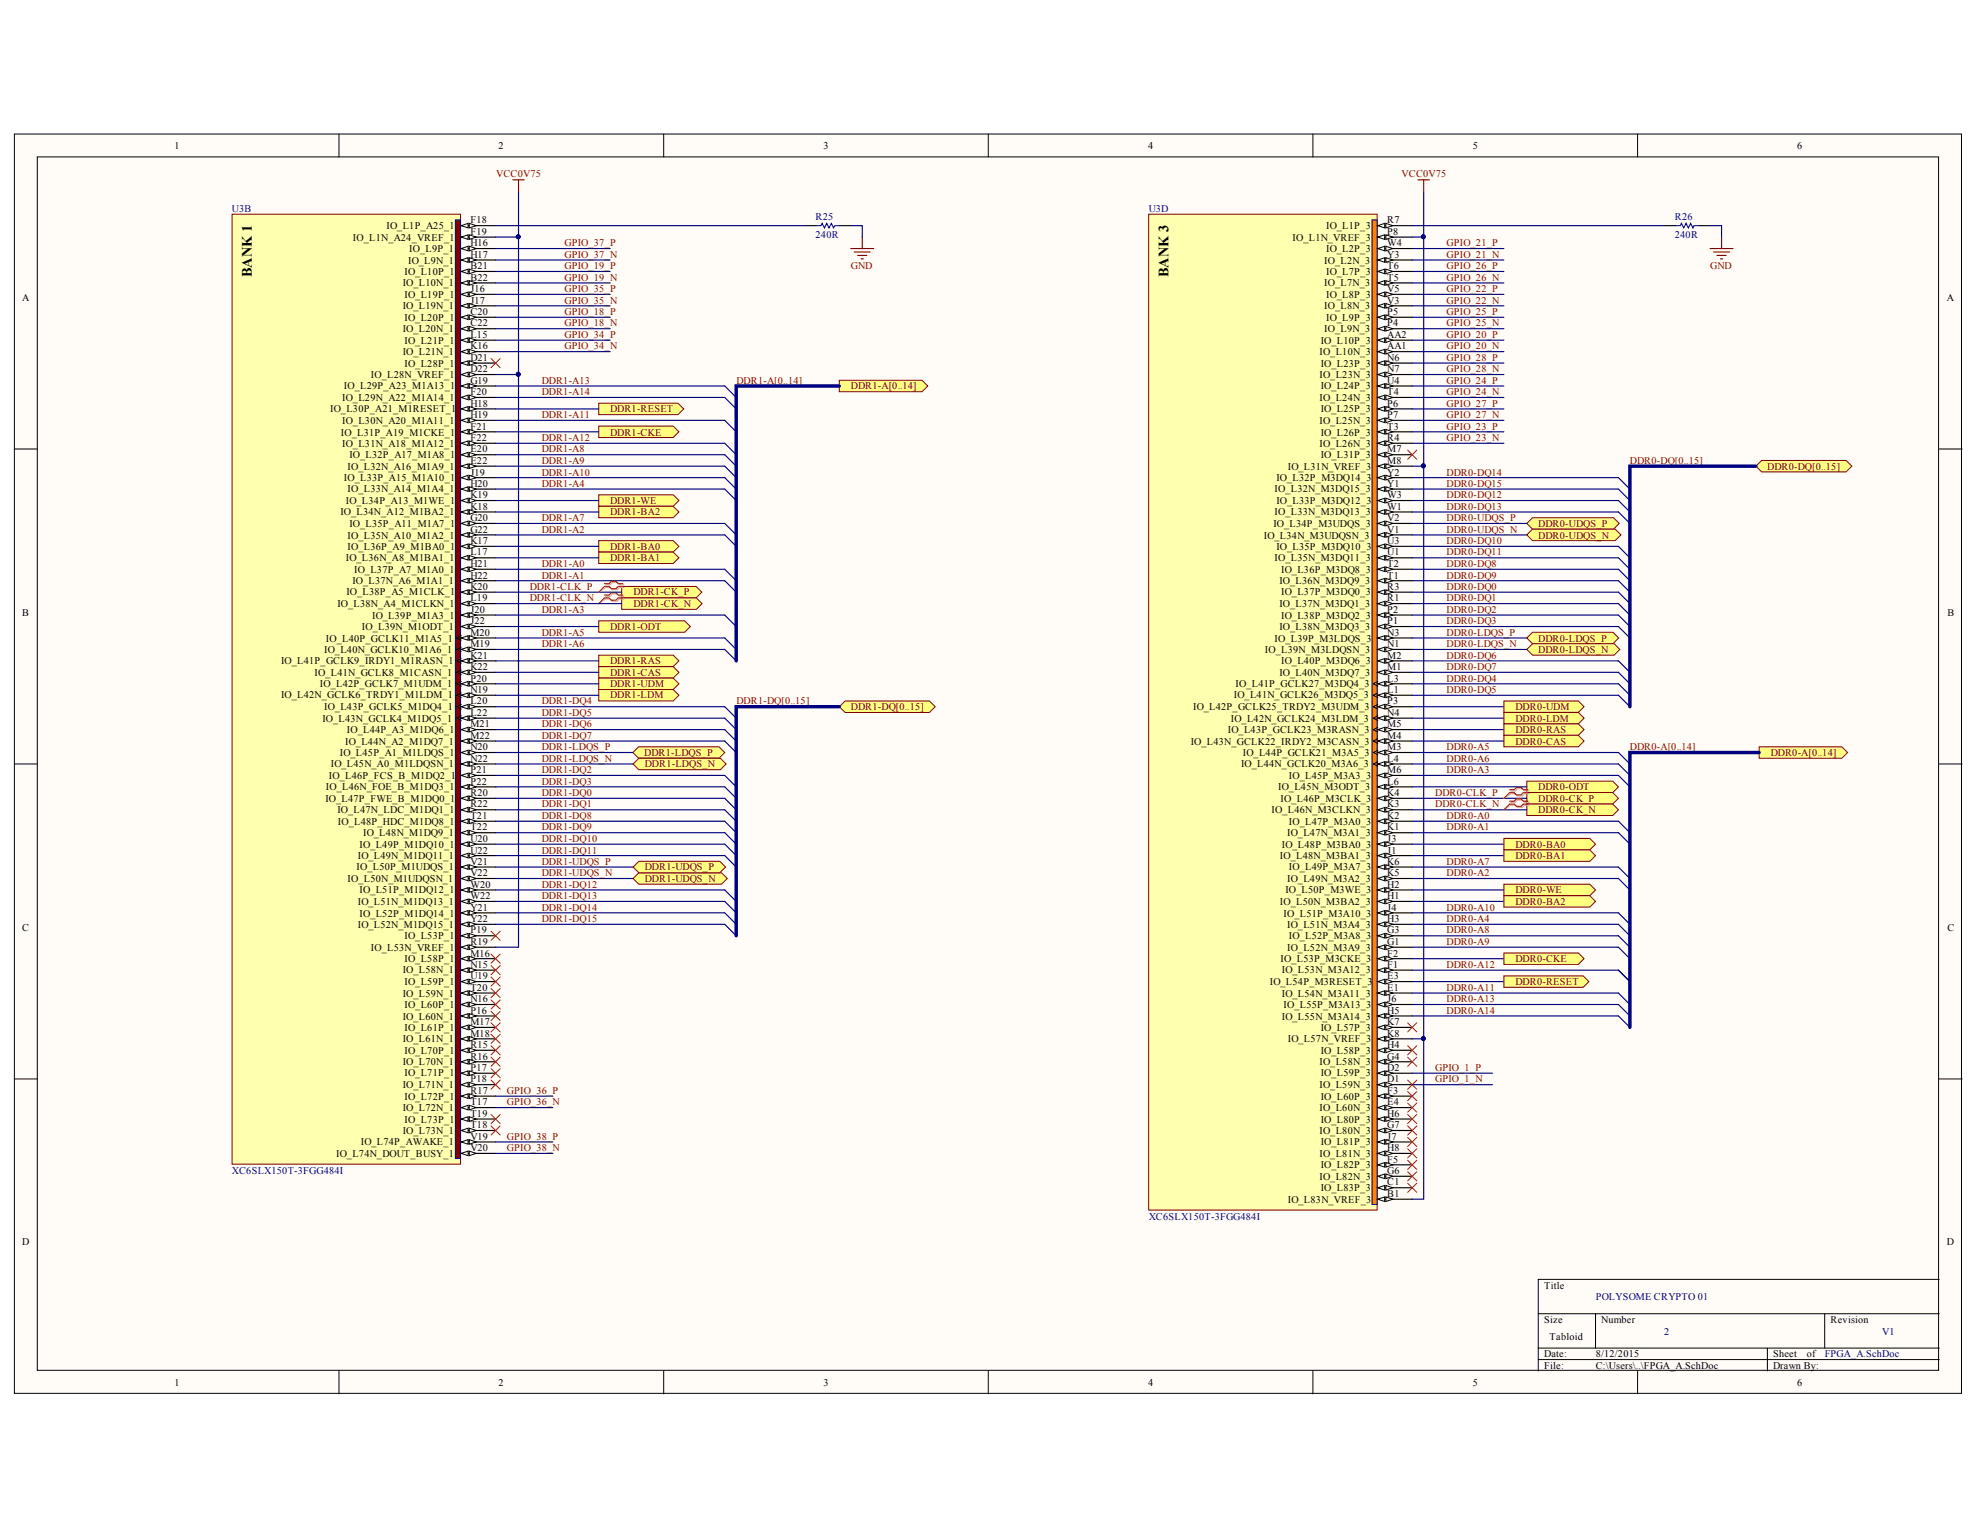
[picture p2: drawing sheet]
<svg xmlns="http://www.w3.org/2000/svg" width="279mm" height="216mm" viewBox="0 0 279 216" stroke-linecap="round" stroke-linejoin="round" font-family="sans-serif">
<defs><g id="words">
<g font-size="2">
<text x="35.5" y="39.1" transform="rotate(-90 35.5 39.1)">BANK 1</text>
<text x="164.9" y="39.1" transform="rotate(-90 164.9 39.1)">BANK 3</text>
</g>
<g font-size="1.4">
<text x="24.6" y="21.1">1</text>
<text x="70.4" y="21.1">2</text>
<text x="116.2" y="21.1">3</text>
<text x="162" y="21.1">4</text>
<text x="207.8" y="21.1">5</text>
<text x="253.6" y="21.1">6</text>
<text x="49.8" y="34">IO_L1N_A24_VREF_1</text>
<text x="54.5" y="32.3">IO_L1P_A25_1</text>
<text x="57.8" y="35.6">IO_L9P_1</text>
<text x="66.4" y="31.5">F18</text>
<text x="66.4" y="33.1">F19</text>
<text x="66.4" y="34.7">H16</text>
<text x="182.4" y="34">IO_L1N_VREF_3</text>
<text x="187.1" y="32.3">IO_L1P_3</text>
<text x="187.1" y="35.6">IO_L2P_3</text>
<text x="195.8" y="31.5">R7</text>
<text x="195.8" y="33.1">P8</text>
<text x="195.8" y="34.7">W4</text>
<text x="56.8" y="40.4">IO_L10N_1</text>
<text x="57.1" y="38.8">IO_L10P_1</text>
<text x="57.6" y="37.2">IO_L9N_1</text>
<text x="66.4" y="36.4">H17</text>
<text x="66.4" y="38">B21</text>
<text x="66.4" y="39.6">B22</text>
<text x="66.4" y="41.3">J16</text>
<text x="186.9" y="37.2">IO_L2N_3</text>
<text x="186.9" y="40.4">IO_L7N_3</text>
<text x="187.1" y="38.8">IO_L7P_3</text>
<text x="195.8" y="36.4">Y3</text>
<text x="195.8" y="38">T6</text>
<text x="195.8" y="39.6">T5</text>
<text x="195.8" y="41.3">V5</text>
<text x="3.1" y="42.4">A</text>
<text x="56.8" y="43.6">IO_L19N_1</text>
<text x="56.8" y="46.9">IO_L20N_1</text>
<text x="57.1" y="42">IO_L19P_1</text>
<text x="57.1" y="45.2">IO_L20P_1</text>
<text x="66.4" y="42.9">J17</text>
<text x="66.4" y="44.5">C20</text>
<text x="66.4" y="46.1">C22</text>
<text x="66.4" y="47.7">L15</text>
<text x="186.9" y="43.6">IO_L8N_3</text>
<text x="186.9" y="46.9">IO_L9N_3</text>
<text x="187.1" y="42">IO_L8P_3</text>
<text x="187.1" y="45.2">IO_L9P_3</text>
<text x="195.8" y="42.9">V3</text>
<text x="195.8" y="44.5">P5</text>
<text x="195.8" y="46.1">P4</text>
<text x="195.8" y="47.7">AA2</text>
<text x="274.7" y="42.4">A</text>
<text x="52.3" y="53.3">IO_L28N_VREF_1</text>
<text x="56.8" y="50.1">IO_L21N_1</text>
<text x="57.1" y="48.5">IO_L21P_1</text>
<text x="57.1" y="51.7">IO_L28P_1</text>
<text x="66.4" y="49.3">K16</text>
<text x="66.4" y="50.9">D21</text>
<text x="66.4" y="52.5">D22</text>
<text x="186.2" y="50.1">IO_L10N_3</text>
<text x="186.2" y="53.3">IO_L23N_3</text>
<text x="186.4" y="48.5">IO_L10P_3</text>
<text x="186.4" y="51.7">IO_L23P_3</text>
<text x="195.8" y="49.3">AA1</text>
<text x="195.8" y="50.9">N6</text>
<text x="195.8" y="52.5">N7</text>
<text x="46.6" y="58.2">IO_L30P_A21_M1RESET_1</text>
<text x="48.3" y="56.6">IO_L29N_A22_M1A14_1</text>
<text x="48.3" y="59.8">IO_L30N_A20_M1A11_1</text>
<text x="48.5" y="54.9">IO_L29P_A23_M1A13_1</text>
<text x="66.4" y="54.2">G19</text>
<text x="66.4" y="55.8">F20</text>
<text x="66.4" y="57.4">H18</text>
<text x="66.4" y="59">H19</text>
<text x="186.2" y="56.6">IO_L24N_3</text>
<text x="186.2" y="59.8">IO_L25N_3</text>
<text x="186.4" y="54.9">IO_L24P_3</text>
<text x="186.4" y="58.2">IO_L25P_3</text>
<text x="195.8" y="54.2">U4</text>
<text x="195.8" y="55.8">T4</text>
<text x="195.8" y="57.4">P6</text>
<text x="195.8" y="59">P7</text>
<text x="48.1" y="61.5">IO_L31P_A19_M1CKE_1</text>
<text x="48.3" y="63.1">IO_L31N_A18_M1A12_1</text>
<text x="49.3" y="64.7">IO_L32P_A17_M1A8_1</text>
<text x="66.4" y="60.6">F21</text>
<text x="66.4" y="62.2">F22</text>
<text x="66.4" y="63.8">E20</text>
<text x="66.4" y="65.4">E22</text>
<text x="186.2" y="63.1">IO_L26N_3</text>
<text x="186.4" y="61.5">IO_L26P_3</text>
<text x="186.4" y="64.7">IO_L31P_3</text>
<text x="195.8" y="60.6">T3</text>
<text x="195.8" y="62.2">R4</text>
<text x="195.8" y="63.8">M7</text>
<text x="195.8" y="65.4">M8</text>
<text x="48.5" y="67.9">IO_L33P_A15_M1A10_1</text>
<text x="48.8" y="71.1">IO_L34P_A13_M1WE_1</text>
<text x="49" y="66.3">IO_L32N_A16_M1A9_1</text>
<text x="49" y="69.5">IO_L33N_A14_M1A4_1</text>
<text x="66.4" y="67.1">J19</text>
<text x="66.4" y="68.7">H20</text>
<text x="66.4" y="70.3">K19</text>
<text x="66.4" y="71.9">K18</text>
<text x="179.9" y="69.5">IO_L32N_M3DQ15_3</text>
<text x="180.1" y="67.9">IO_L32P_M3DQ14_3</text>
<text x="180.1" y="71.1">IO_L33P_M3DQ12_3</text>
<text x="181.7" y="66.3">IO_L31N_VREF_3</text>
<text x="195.8" y="67.1">Y2</text>
<text x="195.8" y="68.7">Y1</text>
<text x="195.8" y="70.3">W3</text>
<text x="195.8" y="71.9">W1</text>
<text x="48" y="72.7">IO_L34N_A12_M1BA2_1</text>
<text x="49" y="76">IO_L35N_A10_M1A2_1</text>
<text x="49" y="77.6">IO_L36P_A9_M1BA0_1</text>
<text x="49.3" y="74.4">IO_L35P_A11_M1A7_1</text>
<text x="66.4" y="73.5">G20</text>
<text x="66.4" y="75.1">G22</text>
<text x="66.4" y="76.8">K17</text>
<text x="178.3" y="76">IO_L34N_M3UDQSN_3</text>
<text x="179.7" y="74.4">IO_L34P_M3UDQS_3</text>
<text x="179.9" y="72.7">IO_L33N_M3DQ13_3</text>
<text x="180.1" y="77.6">IO_L35P_M3DQ10_3</text>
<text x="195.8" y="73.5">V2</text>
<text x="195.8" y="75.1">V1</text>
<text x="195.8" y="76.8">U3</text>
<text x="48.8" y="79.2">IO_L36N_A8_M1BA1_1</text>
<text x="49.7" y="82.4">IO_L37N_A6_M1A1_1</text>
<text x="50" y="80.8">IO_L37P_A7_M1A0_1</text>
<text x="66.4" y="78.4">L17</text>
<text x="66.4" y="80.1">H21</text>
<text x="66.4" y="81.7">H22</text>
<text x="66.4" y="83.3">K20</text>
<text x="179.9" y="79.2">IO_L35N_M3DQ11_3</text>
<text x="180.5" y="82.4">IO_L36N_M3DQ9_3</text>
<text x="180.8" y="80.8">IO_L36P_M3DQ8_3</text>
<text x="195.8" y="78.4">U1</text>
<text x="195.8" y="80.1">T2</text>
<text x="195.8" y="81.7">T1</text>
<text x="195.8" y="83.3">R3</text>
<text x="3.1" y="86.9">B</text>
<text x="47.6" y="85.6">IO_L38N_A4_M1CLKN_1</text>
<text x="48.9" y="84">IO_L38P_A5_M1CLK_1</text>
<text x="51.1" y="88.9">IO_L39N_M1ODT_1</text>
<text x="52.5" y="87.3">IO_L39P_M1A3_1</text>
<text x="66.4" y="84.9">L19</text>
<text x="66.4" y="86.5">J20</text>
<text x="66.4" y="88.1">J22</text>
<text x="66.4" y="89.7">M20</text>
<text x="180.5" y="85.6">IO_L37N_M3DQ1_3</text>
<text x="180.5" y="88.9">IO_L38N_M3DQ3_3</text>
<text x="180.8" y="84">IO_L37P_M3DQ0_3</text>
<text x="180.8" y="87.3">IO_L38P_M3DQ2_3</text>
<text x="195.8" y="84.9">R1</text>
<text x="195.8" y="86.5">P2</text>
<text x="195.8" y="88.1">P1</text>
<text x="195.8" y="89.7">N3</text>
<text x="274.8" y="86.9">B</text>
<text x="39.7" y="93.7">IO_L41P_GCLK9_IRDY1_M1RASN_1</text>
<text x="44.4" y="95.4">IO_L41N_GCLK8_M1CASN_1</text>
<text x="45.7" y="92.1">IO_L40N_GCLK10_M1A6_1</text>
<text x="46" y="90.5">IO_L40P_GCLK11_M1A5_1</text>
<text x="66.4" y="91.3">M19</text>
<text x="66.4" y="93">K21</text>
<text x="66.4" y="94.6">K22</text>
<text x="178.5" y="92.1">IO_L39N_M3LDQSN_3</text>
<text x="179.9" y="90.5">IO_L39P_M3LDQS_3</text>
<text x="180.5" y="95.4">IO_L40N_M3DQ7_3</text>
<text x="180.8" y="93.7">IO_L40P_M3DQ6_3</text>
<text x="195.8" y="91.3">N1</text>
<text x="195.8" y="93">M2</text>
<text x="195.8" y="94.6">M1</text>
<text x="39.7" y="98.6">IO_L42N_GCLK6_TRDY1_M1LDM_1</text>
<text x="45.2" y="97">IO_L42P_GCLK7_M1UDM_1</text>
<text x="45.5" y="101.9">IO_L43N_GCLK4_M1DQ5_1</text>
<text x="45.7" y="100.3">IO_L43P_GCLK5_M1DQ4_1</text>
<text x="66.4" y="96.2">P20</text>
<text x="66.4" y="97.8">N19</text>
<text x="66.4" y="99.4">L20</text>
<text x="66.4" y="101">L22</text>
<text x="168.4" y="100.3">IO_L42P_GCLK25_TRDY2_M3UDM_3</text>
<text x="173.7" y="101.9">IO_L42N_GCLK24_M3LDM_3</text>
<text x="174.1" y="98.6">IO_L41N_GCLK26_M3DQ5_3</text>
<text x="174.4" y="97">IO_L41P_GCLK27_M3DQ4_3</text>
<text x="195.8" y="96.2">L3</text>
<text x="195.8" y="97.8">L1</text>
<text x="195.8" y="99.4">P3</text>
<text x="195.8" y="101">N4</text>
<text x="47.9" y="106.7">IO_L45P_A1_M1LDQS_1</text>
<text x="48.7" y="105.1">IO_L44N_A2_M1DQ7_1</text>
<text x="49" y="103.5">IO_L44P_A3_M1DQ6_1</text>
<text x="66.4" y="102.6">M21</text>
<text x="66.4" y="104.2">M22</text>
<text x="66.4" y="105.8">N20</text>
<text x="66.4" y="107.5">N22</text>
<text x="168" y="105.1">IO_L43N_GCLK22_IRDY2_M3CASN_3</text>
<text x="173.3" y="103.5">IO_L43P_GCLK23_M3RASN_3</text>
<text x="175.4" y="106.7">IO_L44P_GCLK21_M3A5_3</text>
<text x="195.8" y="102.6">M5</text>
<text x="195.8" y="104.2">M4</text>
<text x="195.8" y="105.8">M3</text>
<text x="195.8" y="107.5">L4</text>
<text x="45.9" y="113.2">IO_L47P_FWE_B_M1DQ0_1</text>
<text x="46" y="111.5">IO_L46N_FOE_B_M1DQ3_1</text>
<text x="46.4" y="109.9">IO_L46P_FCS_B_M1DQ2_1</text>
<text x="46.7" y="108.3">IO_L45N_A0_M1LDQSN_1</text>
<text x="66.4" y="109.1">P21</text>
<text x="66.4" y="110.7">P22</text>
<text x="66.4" y="112.3">R20</text>
<text x="66.4" y="113.9">R22</text>
<text x="175.1" y="108.3">IO_L44N_GCLK20_M3A6_3</text>
<text x="180.4" y="111.5">IO_L45N_M3ODT_3</text>
<text x="180.7" y="113.2">IO_L46P_M3CLK_3</text>
<text x="181.9" y="109.9">IO_L45P_M3A3_3</text>
<text x="195.8" y="109.1">M6</text>
<text x="195.8" y="110.7">L6</text>
<text x="195.8" y="112.3">K4</text>
<text x="195.8" y="113.9">K3</text>
<text x="47.6" y="114.8">IO_L47N_LDC_M1DQ1_1</text>
<text x="47.7" y="116.4">IO_L48P_HDC_M1DQ8_1</text>
<text x="50.7" y="119.6">IO_L49P_M1DQ10_1</text>
<text x="51.2" y="118">IO_L48N_M1DQ9_1</text>
<text x="66.4" y="115.6">T21</text>
<text x="66.4" y="117.2">T22</text>
<text x="66.4" y="118.8">U20</text>
<text x="179.4" y="114.8">IO_L46N_M3CLKN_3</text>
<text x="180.9" y="119.6">IO_L48P_M3BA0_3</text>
<text x="181.6" y="118">IO_L47N_M3A1_3</text>
<text x="181.9" y="116.4">IO_L47P_M3A0_3</text>
<text x="195.8" y="115.6">K2</text>
<text x="195.8" y="117.2">K1</text>
<text x="195.8" y="118.8">J3</text>
<text x="49" y="124.4">IO_L50N_M1UDQSN_1</text>
<text x="50.3" y="122.8">IO_L50P_M1UDQS_1</text>
<text x="50.5" y="121.2">IO_L49N_M1DQ11_1</text>
<text x="66.4" y="120.5">U22</text>
<text x="66.4" y="122.1">V21</text>
<text x="66.4" y="123.7">V22</text>
<text x="66.4" y="125.3">W20</text>
<text x="180.6" y="121.2">IO_L48N_M3BA1_3</text>
<text x="181.6" y="124.4">IO_L49N_M3A2_3</text>
<text x="181.9" y="122.8">IO_L49P_M3A7_3</text>
<text x="195.8" y="120.5">J1</text>
<text x="195.8" y="122.1">K6</text>
<text x="195.8" y="123.7">K5</text>
<text x="195.8" y="125.3">H2</text>
<text x="3.1" y="131.4">C</text>
<text x="50.5" y="127.7">IO_L51N_M1DQ13_1</text>
<text x="50.5" y="130.9">IO_L52N_M1DQ15_1</text>
<text x="50.7" y="126">IO_L51P_M1DQ12_1</text>
<text x="50.7" y="129.3">IO_L52P_M1DQ14_1</text>
<text x="66.4" y="126.9">W22</text>
<text x="66.4" y="128.5">Y21</text>
<text x="66.4" y="130.1">Y22</text>
<text x="66.4" y="131.7">P19</text>
<text x="180.6" y="127.7">IO_L50N_M3BA2_3</text>
<text x="181.1" y="129.3">IO_L51P_M3A10_3</text>
<text x="181.4" y="126">IO_L50P_M3WE_3</text>
<text x="181.6" y="130.9">IO_L51N_M3A4_3</text>
<text x="195.8" y="126.9">H1</text>
<text x="195.8" y="128.5">J4</text>
<text x="195.8" y="130.1">H3</text>
<text x="195.8" y="131.7">G3</text>
<text x="274.8" y="131.4">C</text>
<text x="52.3" y="134.1">IO_L53N_VREF_1</text>
<text x="56.8" y="137.4">IO_L58N_1</text>
<text x="57.1" y="132.5">IO_L53P_1</text>
<text x="57.1" y="135.8">IO_L58P_1</text>
<text x="66.4" y="133.4">R19</text>
<text x="66.4" y="135">M16</text>
<text x="66.4" y="136.6">N15</text>
<text x="180.7" y="135.8">IO_L53P_M3CKE_3</text>
<text x="180.9" y="137.4">IO_L53N_M3A12_3</text>
<text x="181.6" y="134.1">IO_L52N_M3A9_3</text>
<text x="181.9" y="132.5">IO_L52P_M3A8_3</text>
<text x="195.8" y="133.4">G1</text>
<text x="195.8" y="135">F2</text>
<text x="195.8" y="136.6">F1</text>
<text x="56.8" y="140.7">IO_L59N_1</text>
<text x="56.8" y="143.9">IO_L60N_1</text>
<text x="57.1" y="139">IO_L59P_1</text>
<text x="57.1" y="142.3">IO_L60P_1</text>
<text x="66.4" y="138.2">U19</text>
<text x="66.4" y="139.8">T20</text>
<text x="66.4" y="141.4">N16</text>
<text x="66.4" y="143">P16</text>
<text x="179.2" y="139">IO_L54P_M3RESET_3</text>
<text x="180.9" y="140.7">IO_L54N_M3A11_3</text>
<text x="180.9" y="143.9">IO_L55N_M3A14_3</text>
<text x="181.1" y="142.3">IO_L55P_M3A13_3</text>
<text x="195.8" y="138.2">E3</text>
<text x="195.8" y="139.8">E1</text>
<text x="195.8" y="141.4">J6</text>
<text x="195.8" y="143">H5</text>
<text x="56.8" y="147.1">IO_L61N_1</text>
<text x="57.1" y="145.5">IO_L61P_1</text>
<text x="57.1" y="148.7">IO_L70P_1</text>
<text x="66.4" y="144.6">M17</text>
<text x="66.4" y="146.3">M18</text>
<text x="66.4" y="147.9">R15</text>
<text x="66.4" y="149.5">R16</text>
<text x="181.7" y="147.1">IO_L57N_VREF_3</text>
<text x="186.4" y="145.5">IO_L57P_3</text>
<text x="186.4" y="148.7">IO_L58P_3</text>
<text x="195.8" y="144.6">K7</text>
<text x="195.8" y="146.3">K8</text>
<text x="195.8" y="147.9">H4</text>
<text x="195.8" y="149.5">G4</text>
<text x="56.8" y="150.3">IO_L70N_1</text>
<text x="56.8" y="153.6">IO_L71N_1</text>
<text x="57.1" y="151.9">IO_L71P_1</text>
<text x="57.1" y="155.2">IO_L72P_1</text>
<text x="66.4" y="151.1">P17</text>
<text x="66.4" y="152.7">P18</text>
<text x="66.4" y="154.4">R17</text>
<text x="66.4" y="156">T17</text>
<text x="186.2" y="150.3">IO_L58N_3</text>
<text x="186.2" y="153.6">IO_L59N_3</text>
<text x="186.4" y="151.9">IO_L59P_3</text>
<text x="186.4" y="155.2">IO_L60P_3</text>
<text x="195.8" y="151.1">D2</text>
<text x="195.8" y="152.7">D1</text>
<text x="195.8" y="154.4">F3</text>
<text x="195.8" y="156">E4</text>
<text x="50.9" y="161.6">IO_L74P_AWAKE_1</text>
<text x="56.8" y="156.8">IO_L72N_1</text>
<text x="56.8" y="160">IO_L73N_1</text>
<text x="57.1" y="158.4">IO_L73P_1</text>
<text x="66.4" y="157.6">T19</text>
<text x="66.4" y="159.2">T18</text>
<text x="66.4" y="160.9">V19</text>
<text x="186.2" y="156.8">IO_L60N_3</text>
<text x="186.2" y="160">IO_L80N_3</text>
<text x="186.4" y="158.4">IO_L80P_3</text>
<text x="186.4" y="161.6">IO_L81P_3</text>
<text x="195.8" y="157.6">H6</text>
<text x="195.8" y="159.2">G7</text>
<text x="195.8" y="160.9">J7</text>
<text x="47.4" y="163.2">IO_L74N_DOUT_BUSY_1</text>
<text x="66.4" y="162.5">V20</text>
<text x="186.2" y="163.2">IO_L81N_3</text>
<text x="186.2" y="166.5">IO_L82N_3</text>
<text x="186.4" y="164.8">IO_L82P_3</text>
<text x="195.8" y="162.5">H8</text>
<text x="195.8" y="164.1">F5</text>
<text x="195.8" y="165.7">G6</text>
<text x="195.8" y="167.3">C1</text>
<text x="181.7" y="169.7">IO_L83N_VREF_3</text>
<text x="186.4" y="168.1">IO_L83P_3</text>
<text x="195.8" y="168.9">B1</text>
<text x="3.1" y="175.7">D</text>
<text x="274.7" y="175.7">D</text>
<text x="217.9" y="181.8">Title</text>
<text x="217.9" y="186.7">Size</text>
<text x="217.9" y="191.5">Date:</text>
<text x="218.7" y="189.1">Tabloid</text>
<text x="225.2" y="191.5">8/12/2015</text>
<text x="225.9" y="186.7">Number</text>
<text x="250.2" y="191.5">Sheet</text>
<text x="254.9" y="191.5">of</text>
<text x="258.3" y="186.7">Revision</text>
<text x="24.6" y="195.6">1</text>
<text x="70.4" y="195.6">2</text>
<text x="116.2" y="195.6">3</text>
<text x="162" y="195.6">4</text>
<text x="207.8" y="195.6">5</text>
<text x="217.9" y="193.1">File:</text>
<text x="225.2" y="193.1">C:\Users\..\FPGA_A.SchDoc</text>
<text x="250.2" y="193.1">Drawn By:</text>
<text x="253.6" y="195.6">6</text>
</g>
<g font-size="1.4" fill="#000080">
<text x="32.7" y="29.9">U3B</text>
<text x="162.1" y="29.9">U3D</text>
<text x="115.1" y="33.6">240R</text>
<text x="115.1" y="31">R25</text>
<text x="236.3" y="33.6">240R</text>
<text x="236.3" y="31">R26</text>
<text x="32.7" y="165.7">XC6SLX150T-3FGG484I</text>
<text x="162.1" y="172.1">XC6SLX150T-3FGG484I</text>
<text x="225.2" y="183.4">POLYSOME CRYPTO 01</text>
<text x="234.8" y="188.3">2</text>
<text x="257.5" y="191.5">FPGA_A.SchDoc</text>
<text x="265.6" y="188.3">V1</text>
</g>
<g font-size="1.4" fill="#800000">
<text x="70" y="25">VCC0V75</text>
<text x="197.8" y="25">VCC0V75</text>
<text x="79.7" y="34.7">GPIO_37_P</text>
<text x="204.1" y="34.7">GPIO_21_P</text>
<text x="79.7" y="36.4">GPIO_37_N</text>
<text x="79.7" y="41.3">GPIO_35_P</text>
<text x="79.7" y="39.6">GPIO_19_N</text>
<text x="79.7" y="38">GPIO_19_P</text>
<text x="120.1" y="38">GND</text>
<text x="204.1" y="41.3">GPIO_22_P</text>
<text x="204.1" y="38">GPIO_26_P</text>
<text x="204.1" y="39.6">GPIO_26_N</text>
<text x="204.1" y="36.4">GPIO_21_N</text>
<text x="241.3" y="38">GND</text>
<text x="79.7" y="47.7">GPIO_34_P</text>
<text x="79.7" y="42.9">GPIO_35_N</text>
<text x="79.7" y="46.1">GPIO_18_N</text>
<text x="79.7" y="44.5">GPIO_18_P</text>
<text x="204.1" y="44.5">GPIO_25_P</text>
<text x="204.1" y="42.9">GPIO_22_N</text>
<text x="204.1" y="46.1">GPIO_25_N</text>
<text x="204.1" y="47.7">GPIO_20_P</text>
<text x="79.7" y="49.3">GPIO_34_N</text>
<text x="204.1" y="50.9">GPIO_28_P</text>
<text x="204.1" y="52.5">GPIO_28_N</text>
<text x="204.1" y="49.3">GPIO_20_N</text>
<text x="76.4" y="59">DDR1-A11</text>
<text x="76.4" y="54.2">DDR1-A13</text>
<text x="76.4" y="55.8">DDR1-A14</text>
<text x="86.1" y="58.2">DDR1-RESET</text>
<text x="103.9" y="54.2">DDR1-A[0..14]</text>
<text x="120.1" y="54.9">DDR1-A[0..14]</text>
<text x="204.1" y="54.2">GPIO_24_P</text>
<text x="204.1" y="57.4">GPIO_27_P</text>
<text x="204.1" y="55.8">GPIO_24_N</text>
<text x="204.1" y="59">GPIO_27_N</text>
<text x="76.4" y="63.8">DDR1-A8</text>
<text x="76.4" y="65.4">DDR1-A9</text>
<text x="76.4" y="62.2">DDR1-A12</text>
<text x="86.1" y="61.5">DDR1-CKE</text>
<text x="204.1" y="60.6">GPIO_23_P</text>
<text x="204.1" y="62.2">GPIO_23_N</text>
<text x="230" y="65.4">DDR0-DQ[0..15]</text>
<text x="76.4" y="68.7">DDR1-A4</text>
<text x="76.4" y="67.1">DDR1-A10</text>
<text x="86.1" y="71.1">DDR1-WE</text>
<text x="204.1" y="70.3">DDR0-DQ12</text>
<text x="204.1" y="71.9">DDR0-DQ13</text>
<text x="204.1" y="67.1">DDR0-DQ14</text>
<text x="204.1" y="68.7">DDR0-DQ15</text>
<text x="249.4" y="66.3">DDR0-DQ[0..15]</text>
<text x="76.4" y="75.1">DDR1-A2</text>
<text x="76.4" y="73.5">DDR1-A7</text>
<text x="86.1" y="77.6">DDR1-BA0</text>
<text x="86.1" y="72.7">DDR1-BA2</text>
<text x="204.1" y="76.8">DDR0-DQ10</text>
<text x="204.1" y="73.5">DDR0-UDQS_P</text>
<text x="204.1" y="75.1">DDR0-UDQS_N</text>
<text x="217.1" y="74.4">DDR0-UDQS_P</text>
<text x="217.1" y="76">DDR0-UDQS_N</text>
<text x="74.7" y="83.3">DDR1-CLK_P</text>
<text x="76.4" y="80.1">DDR1-A0</text>
<text x="76.4" y="81.7">DDR1-A1</text>
<text x="86.1" y="79.2">DDR1-BA1</text>
<text x="204.1" y="83.3">DDR0-DQ0</text>
<text x="204.1" y="80.1">DDR0-DQ8</text>
<text x="204.1" y="81.7">DDR0-DQ9</text>
<text x="204.1" y="78.4">DDR0-DQ11</text>
<text x="74.7" y="84.9">DDR1-CLK_N</text>
<text x="76.4" y="86.5">DDR1-A3</text>
<text x="76.4" y="89.7">DDR1-A5</text>
<text x="86.1" y="88.9">DDR1-ODT</text>
<text x="89.4" y="84">DDR1-CK_P</text>
<text x="89.4" y="85.6">DDR1-CK_N</text>
<text x="204.1" y="84.9">DDR0-DQ1</text>
<text x="204.1" y="86.5">DDR0-DQ2</text>
<text x="204.1" y="88.1">DDR0-DQ3</text>
<text x="204.1" y="89.7">DDR0-LDQS_P</text>
<text x="76.4" y="91.3">DDR1-A6</text>
<text x="86.1" y="93.7">DDR1-RAS</text>
<text x="86.1" y="95.4">DDR1-CAS</text>
<text x="204.1" y="93">DDR0-DQ6</text>
<text x="204.1" y="94.6">DDR0-DQ7</text>
<text x="204.1" y="91.3">DDR0-LDQS_N</text>
<text x="217.1" y="90.5">DDR0-LDQS_P</text>
<text x="217.1" y="92.1">DDR0-LDQS_N</text>
<text x="76.4" y="99.4">DDR1-DQ4</text>
<text x="76.4" y="101">DDR1-DQ5</text>
<text x="86.1" y="97">DDR1-UDM</text>
<text x="86.1" y="98.6">DDR1-LDM</text>
<text x="103.9" y="99.4">DDR1-DQ[0..15]</text>
<text x="120.1" y="100.3">DDR1-DQ[0..15]</text>
<text x="204.1" y="96.2">DDR0-DQ4</text>
<text x="204.1" y="97.8">DDR0-DQ5</text>
<text x="213.8" y="100.3">DDR0-UDM</text>
<text x="213.8" y="101.9">DDR0-LDM</text>
<text x="76.4" y="102.6">DDR1-DQ6</text>
<text x="76.4" y="104.2">DDR1-DQ7</text>
<text x="76.4" y="105.8">DDR1-LDQS_P</text>
<text x="76.4" y="107.5">DDR1-LDQS_N</text>
<text x="90.9" y="106.7">DDR1-LDQS_P</text>
<text x="204.1" y="105.8">DDR0-A5</text>
<text x="204.1" y="107.5">DDR0-A6</text>
<text x="213.8" y="103.5">DDR0-RAS</text>
<text x="213.8" y="105.1">DDR0-CAS</text>
<text x="230" y="105.8">DDR0-A[0..14]</text>
<text x="249.9" y="106.7">DDR0-A[0..14]</text>
<text x="76.4" y="112.3">DDR1-DQ0</text>
<text x="76.4" y="113.9">DDR1-DQ1</text>
<text x="76.4" y="109.1">DDR1-DQ2</text>
<text x="76.4" y="110.7">DDR1-DQ3</text>
<text x="91" y="108.3">DDR1-LDQS_N</text>
<text x="202.5" y="112.3">DDR0-CLK_P</text>
<text x="202.5" y="113.9">DDR0-CLK_N</text>
<text x="204.1" y="109.1">DDR0-A3</text>
<text x="217.1" y="111.5">DDR0-ODT</text>
<text x="217.1" y="113.2">DDR0-CK_P</text>
<text x="76.4" y="115.6">DDR1-DQ8</text>
<text x="76.4" y="117.2">DDR1-DQ9</text>
<text x="76.4" y="118.8">DDR1-DQ10</text>
<text x="204.1" y="115.6">DDR0-A0</text>
<text x="204.1" y="117.2">DDR0-A1</text>
<text x="213.8" y="119.6">DDR0-BA0</text>
<text x="217.1" y="114.8">DDR0-CK_N</text>
<text x="76.4" y="120.5">DDR1-DQ11</text>
<text x="76.4" y="125.3">DDR1-DQ12</text>
<text x="76.4" y="122.1">DDR1-UDQS_P</text>
<text x="76.4" y="123.7">DDR1-UDQS_N</text>
<text x="91" y="124.4">DDR1-UDQS_N</text>
<text x="91" y="122.8">DDR1-UDQS_P</text>
<text x="204.1" y="123.7">DDR0-A2</text>
<text x="204.1" y="122.1">DDR0-A7</text>
<text x="213.8" y="121.2">DDR0-BA1</text>
<text x="76.4" y="126.9">DDR1-DQ13</text>
<text x="76.4" y="128.5">DDR1-DQ14</text>
<text x="76.4" y="130.1">DDR1-DQ15</text>
<text x="204.1" y="130.1">DDR0-A4</text>
<text x="204.1" y="131.7">DDR0-A8</text>
<text x="204.1" y="128.5">DDR0-A10</text>
<text x="213.8" y="126">DDR0-WE</text>
<text x="213.8" y="127.7">DDR0-BA2</text>
<text x="204.1" y="133.4">DDR0-A9</text>
<text x="204.1" y="136.6">DDR0-A12</text>
<text x="213.8" y="135.8">DDR0-CKE</text>
<text x="204.1" y="139.8">DDR0-A11</text>
<text x="204.1" y="141.4">DDR0-A13</text>
<text x="204.1" y="143">DDR0-A14</text>
<text x="213.8" y="139">DDR0-RESET</text>
<text x="71.5" y="154.4">GPIO_36_P</text>
<text x="71.5" y="156">GPIO_36_N</text>
<text x="202.5" y="151.1">GPIO_1_P</text>
<text x="202.5" y="152.7">GPIO_1_N</text>
<text x="71.5" y="160.9">GPIO_38_P</text>
<text x="71.5" y="162.5">GPIO_38_N</text>
</g>
</g></defs>
<g fill="#fffcf8" stroke="#000" stroke-width=".14">
<path d="M2 18.9h274.8v177.7h-274.8z"/>
<path d="M5.3 22.1h268.3v171.3h-268.3z"/>
</g>
<g fill="none" stroke="#000" stroke-width=".14">
<path d="M47.8 18.9v3.2M93.7 18.9v3.2M139.5 18.9v3.2M185.3 18.9v3.2M231.1 18.9v3.2M2 63.4h3.3M273.7 63.4h3.2M2 107.8h3.3M273.7 107.8h3.2M2 152.3h3.3M273.7 152.3h3.2M47.8 193.5v3.2"/>
<path d="M93.7 193.5v3.2M139.5 193.5v3.2M185.3 193.5v3.2M217.1 185.4h56.6M217.1 190.2h56.6M217.1 191.8h56.6M225.1 185.4v4.8M231.1 193.5v3.2M249.4 190.2v3.3M257.5 185.4v4.8M273.7 180.5h-56.6v13"/>
</g>
<path d="M32.7 30.2h32.3v134.1h-32.3z" fill="#ffffb0" stroke="#800000" stroke-width=".14"/>
<path d="M64.3 31h.7v132.5h-.7z" fill="#800000" stroke="#000080" stroke-width=".14"/>
<path d="M65.1 31.8h4.8" fill="none" stroke="#000" stroke-width=".16"/>
<path d="M65.1 31.8l1-.3v.7z" fill="#fffcf8"/>
<path d="M65.1 31.8l1-.3v.7z" fill="none" stroke="#000" stroke-width=".14"/>
<path d="M66.2 31.5l1 .3-1 .4z" fill="#fffcf8"/>
<path d="M66.2 31.5l1 .3-1 .4z" fill="none" stroke="#000" stroke-width=".14"/>
<path d="M65.1 33.5h4.8" fill="none" stroke="#000" stroke-width=".16"/>
<path d="M65.1 33.5l1-.4v.7z" fill="#fffcf8"/>
<path d="M65.1 33.5l1-.4v.7z" fill="none" stroke="#000" stroke-width=".14"/>
<path d="M66.2 33.1l1 .4-1 .3z" fill="#fffcf8"/>
<path d="M66.2 33.1l1 .4-1 .3z" fill="none" stroke="#000" stroke-width=".14"/>
<path d="M65.1 35.1h4.8" fill="none" stroke="#000" stroke-width=".16"/>
<path d="M65.1 35.1l1-.3v.6z" fill="#fffcf8"/>
<path d="M65.1 35.1l1-.3v.6z" fill="none" stroke="#000" stroke-width=".14"/>
<path d="M66.2 34.8l1 .3-1 .3z" fill="#fffcf8"/>
<path d="M66.2 34.8l1 .3-1 .3z" fill="none" stroke="#000" stroke-width=".14"/>
<path d="M65.1 36.7h4.8" fill="none" stroke="#000" stroke-width=".16"/>
<path d="M65.1 36.7l1-.3v.6z" fill="#fffcf8"/>
<path d="M65.1 36.7l1-.3v.6z" fill="none" stroke="#000" stroke-width=".14"/>
<path d="M66.2 36.4l1 .3-1 .3z" fill="#fffcf8"/>
<path d="M66.2 36.4l1 .3-1 .3z" fill="none" stroke="#000" stroke-width=".14"/>
<path d="M65.1 38.3h4.8" fill="none" stroke="#000" stroke-width=".16"/>
<path d="M65.1 38.3l1-.3v.6z" fill="#fffcf8"/>
<path d="M65.1 38.3l1-.3v.6z" fill="none" stroke="#000" stroke-width=".14"/>
<path d="M66.2 38l1 .3-1 .3z" fill="#fffcf8"/>
<path d="M66.2 38l1 .3-1 .3z" fill="none" stroke="#000" stroke-width=".14"/>
<path d="M65.1 39.9h4.8" fill="none" stroke="#000" stroke-width=".16"/>
<path d="M65.1 39.9l1-.3v.6z" fill="#fffcf8"/>
<path d="M65.1 39.9l1-.3v.6z" fill="none" stroke="#000" stroke-width=".14"/>
<path d="M66.2 39.6l1 .3-1 .3z" fill="#fffcf8"/>
<path d="M66.2 39.6l1 .3-1 .3z" fill="none" stroke="#000" stroke-width=".14"/>
<path d="M65.1 41.5h4.8" fill="none" stroke="#000" stroke-width=".16"/>
<path d="M65.1 41.5l1-.3v.7z" fill="#fffcf8"/>
<path d="M65.1 41.5l1-.3v.7z" fill="none" stroke="#000" stroke-width=".14"/>
<path d="M66.2 41.2l1 .3-1 .4z" fill="#fffcf8"/>
<path d="M66.2 41.2l1 .3-1 .4z" fill="none" stroke="#000" stroke-width=".14"/>
<path d="M65.1 43.2h4.8" fill="none" stroke="#000" stroke-width=".16"/>
<path d="M65.1 43.2l1-.4v.7z" fill="#fffcf8"/>
<path d="M65.1 43.2l1-.4v.7z" fill="none" stroke="#000" stroke-width=".14"/>
<path d="M66.2 42.8l1 .4-1 .3z" fill="#fffcf8"/>
<path d="M66.2 42.8l1 .4-1 .3z" fill="none" stroke="#000" stroke-width=".14"/>
<path d="M65.1 44.8h4.8" fill="none" stroke="#000" stroke-width=".16"/>
<path d="M65.1 44.8l1-.4v.7z" fill="#fffcf8"/>
<path d="M65.1 44.8l1-.4v.7z" fill="none" stroke="#000" stroke-width=".14"/>
<path d="M66.2 44.4l1 .4-1 .3z" fill="#fffcf8"/>
<path d="M66.2 44.4l1 .4-1 .3z" fill="none" stroke="#000" stroke-width=".14"/>
<path d="M65.1 46.4h4.8" fill="none" stroke="#000" stroke-width=".16"/>
<path d="M65.1 46.4l1-.3v.6z" fill="#fffcf8"/>
<path d="M65.1 46.4l1-.3v.6z" fill="none" stroke="#000" stroke-width=".14"/>
<path d="M66.2 46.1l1 .3-1 .3z" fill="#fffcf8"/>
<path d="M66.2 46.1l1 .3-1 .3z" fill="none" stroke="#000" stroke-width=".14"/>
<path d="M65.1 48h4.8" fill="none" stroke="#000" stroke-width=".16"/>
<path d="M65.1 48l1-.3v.6z" fill="#fffcf8"/>
<path d="M65.1 48l1-.3v.6z" fill="none" stroke="#000" stroke-width=".14"/>
<path d="M66.2 47.7l1 .3-1 .3z" fill="#fffcf8"/>
<path d="M66.2 47.7l1 .3-1 .3z" fill="none" stroke="#000" stroke-width=".14"/>
<path d="M65.1 49.6h4.8" fill="none" stroke="#000" stroke-width=".16"/>
<path d="M65.1 49.6l1-.3v.6z" fill="#fffcf8"/>
<path d="M65.1 49.6l1-.3v.6z" fill="none" stroke="#000" stroke-width=".14"/>
<path d="M66.2 49.3l1 .3-1 .3z" fill="#fffcf8"/>
<path d="M66.2 49.3l1 .3-1 .3z" fill="none" stroke="#000" stroke-width=".14"/>
<path d="M65.1 51.2h4.8" fill="none" stroke="#000" stroke-width=".16"/>
<path d="M65.1 51.2l1-.3v.7z" fill="#fffcf8"/>
<path d="M65.1 51.2l1-.3v.7z" fill="none" stroke="#000" stroke-width=".14"/>
<path d="M66.2 50.9l1 .3-1 .4z" fill="#fffcf8"/>
<path d="M66.2 50.9l1 .3-1 .4z" fill="none" stroke="#000" stroke-width=".14"/>
<path d="M65.1 52.9h4.8" fill="none" stroke="#000" stroke-width=".16"/>
<path d="M65.1 52.9l1-.4v.7z" fill="#fffcf8"/>
<path d="M65.1 52.9l1-.4v.7z" fill="none" stroke="#000" stroke-width=".14"/>
<path d="M66.2 52.5l1 .4-1 .3z" fill="#fffcf8"/>
<path d="M66.2 52.5l1 .4-1 .3z" fill="none" stroke="#000" stroke-width=".14"/>
<path d="M65.1 54.5h4.8" fill="none" stroke="#000" stroke-width=".16"/>
<path d="M65.1 54.5l1-.4v.7z" fill="#fffcf8"/>
<path d="M65.1 54.5l1-.4v.7z" fill="none" stroke="#000" stroke-width=".14"/>
<path d="M66.2 54.1l1 .4-1 .3z" fill="#fffcf8"/>
<path d="M66.2 54.1l1 .4-1 .3z" fill="none" stroke="#000" stroke-width=".14"/>
<path d="M65.1 56.1h4.8" fill="none" stroke="#000" stroke-width=".16"/>
<path d="M65.1 56.1l1-.3v.6z" fill="#fffcf8"/>
<path d="M65.1 56.1l1-.3v.6z" fill="none" stroke="#000" stroke-width=".14"/>
<path d="M66.2 55.8l1 .3-1 .3z" fill="#fffcf8"/>
<path d="M66.2 55.8l1 .3-1 .3z" fill="none" stroke="#000" stroke-width=".14"/>
<path d="M65.1 57.7h4.8" fill="none" stroke="#000" stroke-width=".16"/>
<path d="M65.1 57.7l1-.3v.6z" fill="#fffcf8"/>
<path d="M65.1 57.7l1-.3v.6z" fill="none" stroke="#000" stroke-width=".14"/>
<path d="M66.2 57.4l1 .3-1 .3z" fill="#fffcf8"/>
<path d="M66.2 57.4l1 .3-1 .3z" fill="none" stroke="#000" stroke-width=".14"/>
<path d="M65.1 59.3h4.8" fill="none" stroke="#000" stroke-width=".16"/>
<path d="M65.1 59.3l1-.3v.6z" fill="#fffcf8"/>
<path d="M65.1 59.3l1-.3v.6z" fill="none" stroke="#000" stroke-width=".14"/>
<path d="M66.2 59l1 .3-1 .3z" fill="#fffcf8"/>
<path d="M66.2 59l1 .3-1 .3z" fill="none" stroke="#000" stroke-width=".14"/>
<path d="M65.1 60.9h4.8" fill="none" stroke="#000" stroke-width=".16"/>
<path d="M65.1 60.9l1-.3v.7z" fill="#fffcf8"/>
<path d="M65.1 60.9l1-.3v.7z" fill="none" stroke="#000" stroke-width=".14"/>
<path d="M66.2 60.6l1 .3-1 .4z" fill="#fffcf8"/>
<path d="M66.2 60.6l1 .3-1 .4z" fill="none" stroke="#000" stroke-width=".14"/>
<path d="M65.1 62.5h4.8" fill="none" stroke="#000" stroke-width=".16"/>
<path d="M65.1 62.5l1-.3v.7z" fill="#fffcf8"/>
<path d="M65.1 62.5l1-.3v.7z" fill="none" stroke="#000" stroke-width=".14"/>
<path d="M66.2 62.2l1 .3-1 .4z" fill="#fffcf8"/>
<path d="M66.2 62.2l1 .3-1 .4z" fill="none" stroke="#000" stroke-width=".14"/>
<path d="M65.1 64.2h4.8" fill="none" stroke="#000" stroke-width=".16"/>
<path d="M65.1 64.2l1-.4v.7z" fill="#fffcf8"/>
<path d="M65.1 64.2l1-.4v.7z" fill="none" stroke="#000" stroke-width=".14"/>
<path d="M66.2 63.8l1 .4-1 .3z" fill="#fffcf8"/>
<path d="M66.2 63.8l1 .4-1 .3z" fill="none" stroke="#000" stroke-width=".14"/>
<path d="M65.1 65.8h4.8" fill="none" stroke="#000" stroke-width=".16"/>
<path d="M65.1 65.8l1-.3v.6z" fill="#fffcf8"/>
<path d="M65.1 65.8l1-.3v.6z" fill="none" stroke="#000" stroke-width=".14"/>
<path d="M66.2 65.5l1 .3-1 .3z" fill="#fffcf8"/>
<path d="M66.2 65.5l1 .3-1 .3z" fill="none" stroke="#000" stroke-width=".14"/>
<path d="M65.1 67.4h4.8" fill="none" stroke="#000" stroke-width=".16"/>
<path d="M65.1 67.4l1-.3v.6z" fill="#fffcf8"/>
<path d="M65.1 67.4l1-.3v.6z" fill="none" stroke="#000" stroke-width=".14"/>
<path d="M66.2 67.1l1 .3-1 .3z" fill="#fffcf8"/>
<path d="M66.2 67.1l1 .3-1 .3z" fill="none" stroke="#000" stroke-width=".14"/>
<path d="M65.1 69h4.8" fill="none" stroke="#000" stroke-width=".16"/>
<path d="M65.1 69l1-.3v.6z" fill="#fffcf8"/>
<path d="M65.1 69l1-.3v.6z" fill="none" stroke="#000" stroke-width=".14"/>
<path d="M66.2 68.7l1 .3-1 .3z" fill="#fffcf8"/>
<path d="M66.2 68.7l1 .3-1 .3z" fill="none" stroke="#000" stroke-width=".14"/>
<path d="M65.1 70.6h4.8" fill="none" stroke="#000" stroke-width=".16"/>
<path d="M65.1 70.6l1-.3v.7z" fill="#fffcf8"/>
<path d="M65.1 70.6l1-.3v.7z" fill="none" stroke="#000" stroke-width=".14"/>
<path d="M66.2 70.3l1 .3-1 .4z" fill="#fffcf8"/>
<path d="M66.2 70.3l1 .3-1 .4z" fill="none" stroke="#000" stroke-width=".14"/>
<path d="M65.1 72.2h4.8" fill="none" stroke="#000" stroke-width=".16"/>
<path d="M65.1 72.2l1-.3v.7z" fill="#fffcf8"/>
<path d="M65.1 72.2l1-.3v.7z" fill="none" stroke="#000" stroke-width=".14"/>
<path d="M66.2 71.9l1 .3-1 .4z" fill="#fffcf8"/>
<path d="M66.2 71.9l1 .3-1 .4z" fill="none" stroke="#000" stroke-width=".14"/>
<path d="M65.1 73.9h4.8" fill="none" stroke="#000" stroke-width=".16"/>
<path d="M65.1 73.9l1-.4v.7z" fill="#fffcf8"/>
<path d="M65.1 73.9l1-.4v.7z" fill="none" stroke="#000" stroke-width=".14"/>
<path d="M66.2 73.5l1 .4-1 .3z" fill="#fffcf8"/>
<path d="M66.2 73.5l1 .4-1 .3z" fill="none" stroke="#000" stroke-width=".14"/>
<path d="M65.1 75.5h4.8" fill="none" stroke="#000" stroke-width=".16"/>
<path d="M65.1 75.5l1-.3v.6z" fill="#fffcf8"/>
<path d="M65.1 75.5l1-.3v.6z" fill="none" stroke="#000" stroke-width=".14"/>
<path d="M66.2 75.2l1 .3-1 .3z" fill="#fffcf8"/>
<path d="M66.2 75.2l1 .3-1 .3z" fill="none" stroke="#000" stroke-width=".14"/>
<path d="M65.1 77.1h4.8" fill="none" stroke="#000" stroke-width=".16"/>
<path d="M65.1 77.1l1-.3v.6z" fill="#fffcf8"/>
<path d="M65.1 77.1l1-.3v.6z" fill="none" stroke="#000" stroke-width=".14"/>
<path d="M66.2 76.8l1 .3-1 .3z" fill="#fffcf8"/>
<path d="M66.2 76.8l1 .3-1 .3z" fill="none" stroke="#000" stroke-width=".14"/>
<path d="M65.1 78.7h4.8" fill="none" stroke="#000" stroke-width=".16"/>
<path d="M65.1 78.7l1-.3v.6z" fill="#fffcf8"/>
<path d="M65.1 78.7l1-.3v.6z" fill="none" stroke="#000" stroke-width=".14"/>
<path d="M66.2 78.4l1 .3-1 .3z" fill="#fffcf8"/>
<path d="M66.2 78.4l1 .3-1 .3z" fill="none" stroke="#000" stroke-width=".14"/>
<path d="M65.1 80.3h4.8" fill="none" stroke="#000" stroke-width=".16"/>
<path d="M65.1 80.3l1-.3v.7z" fill="#fffcf8"/>
<path d="M65.1 80.3l1-.3v.7z" fill="none" stroke="#000" stroke-width=".14"/>
<path d="M66.2 80l1 .3-1 .4z" fill="#fffcf8"/>
<path d="M66.2 80l1 .3-1 .4z" fill="none" stroke="#000" stroke-width=".14"/>
<path d="M65.1 81.9h4.8" fill="none" stroke="#000" stroke-width=".16"/>
<path d="M65.1 81.9l1-.3v.7z" fill="#fffcf8"/>
<path d="M65.1 81.9l1-.3v.7z" fill="none" stroke="#000" stroke-width=".14"/>
<path d="M66.2 81.6l1 .3-1 .4z" fill="#fffcf8"/>
<path d="M66.2 81.6l1 .3-1 .4z" fill="none" stroke="#000" stroke-width=".14"/>
<path d="M65.1 83.6h4.8" fill="none" stroke="#000" stroke-width=".16"/>
<path d="M65.1 83.6l1-.4v.7z" fill="#fffcf8"/>
<path d="M65.1 83.6l1-.4v.7z" fill="none" stroke="#000" stroke-width=".14"/>
<path d="M66.2 83.2l1 .4-1 .3z" fill="#fffcf8"/>
<path d="M66.2 83.2l1 .4-1 .3z" fill="none" stroke="#000" stroke-width=".14"/>
<path d="M65.1 85.2h4.8" fill="none" stroke="#000" stroke-width=".16"/>
<path d="M65.1 85.2l1-.3v.6z" fill="#fffcf8"/>
<path d="M65.1 85.2l1-.3v.6z" fill="none" stroke="#000" stroke-width=".14"/>
<path d="M66.2 84.9l1 .3-1 .3z" fill="#fffcf8"/>
<path d="M66.2 84.9l1 .3-1 .3z" fill="none" stroke="#000" stroke-width=".14"/>
<path d="M65.1 86.8h4.8" fill="none" stroke="#000" stroke-width=".16"/>
<path d="M65.1 86.8l1-.3v.6z" fill="#fffcf8"/>
<path d="M65.1 86.8l1-.3v.6z" fill="none" stroke="#000" stroke-width=".14"/>
<path d="M66.2 86.5l1 .3-1 .3z" fill="#fffcf8"/>
<path d="M66.2 86.5l1 .3-1 .3z" fill="none" stroke="#000" stroke-width=".14"/>
<path d="M65.1 88.4h4.8" fill="none" stroke="#000" stroke-width=".16"/>
<path d="M65.1 88.4l1-.3v.6z" fill="#fffcf8"/>
<path d="M65.1 88.4l1-.3v.6z" fill="none" stroke="#000" stroke-width=".14"/>
<path d="M66.2 88.1l1 .3-1 .3z" fill="#fffcf8"/>
<path d="M65.1 89.7l-.7 .3 .7 .3M66.2 88.1l1 .3-1 .3z" fill="none" stroke="#000" stroke-width=".14"/>
<path d="M65.1 90h4.8" fill="none" stroke="#000" stroke-width=".16"/>
<path d="M65.1 90l1-.3v.6z" fill="#fffcf8"/>
<path d="M65.1 90l1-.3v.6z" fill="none" stroke="#000" stroke-width=".14"/>
<path d="M66.2 89.7l1 .3-1 .3z" fill="#fffcf8"/>
<path d="M65.1 91.3l-.7 .3 .7 .4M66.2 89.7l1 .3-1 .3z" fill="none" stroke="#000" stroke-width=".14"/>
<path d="M65.1 91.6h4.8" fill="none" stroke="#000" stroke-width=".16"/>
<path d="M65.1 91.6l1-.3v.7z" fill="#fffcf8"/>
<path d="M65.1 91.6l1-.3v.7z" fill="none" stroke="#000" stroke-width=".14"/>
<path d="M66.2 91.3l1 .3-1 .4z" fill="#fffcf8"/>
<path d="M65.1 92.9l-.7 .4 .7 .3M66.2 91.3l1 .3-1 .4z" fill="none" stroke="#000" stroke-width=".14"/>
<path d="M65.1 93.3h4.8" fill="none" stroke="#000" stroke-width=".16"/>
<path d="M65.1 93.3l1-.4v.7z" fill="#fffcf8"/>
<path d="M65.1 93.3l1-.4v.7z" fill="none" stroke="#000" stroke-width=".14"/>
<path d="M66.2 92.9l1 .4-1 .3z" fill="#fffcf8"/>
<path d="M65.1 94.6l-.7 .3 .7 .3M66.2 92.9l1 .4-1 .3z" fill="none" stroke="#000" stroke-width=".14"/>
<path d="M65.1 94.9h4.8" fill="none" stroke="#000" stroke-width=".16"/>
<path d="M65.1 94.9l1-.3v.6z" fill="#fffcf8"/>
<path d="M65.1 94.9l1-.3v.6z" fill="none" stroke="#000" stroke-width=".14"/>
<path d="M66.2 94.6l1 .3-1 .3z" fill="#fffcf8"/>
<path d="M65.1 96.2l-.7 .3 .7 .3M66.2 94.6l1 .3-1 .3z" fill="none" stroke="#000" stroke-width=".14"/>
<path d="M65.1 96.5h4.8" fill="none" stroke="#000" stroke-width=".16"/>
<path d="M65.1 96.5l1-.3v.6z" fill="#fffcf8"/>
<path d="M65.1 96.5l1-.3v.6z" fill="none" stroke="#000" stroke-width=".14"/>
<path d="M66.2 96.2l1 .3-1 .3z" fill="#fffcf8"/>
<path d="M65.1 97.8l-.7 .3 .7 .3M66.2 96.2l1 .3-1 .3z" fill="none" stroke="#000" stroke-width=".14"/>
<path d="M65.1 98.1h4.8" fill="none" stroke="#000" stroke-width=".16"/>
<path d="M65.1 98.1l1-.3v.6z" fill="#fffcf8"/>
<path d="M65.1 98.1l1-.3v.6z" fill="none" stroke="#000" stroke-width=".14"/>
<path d="M66.2 97.8l1 .3-1 .3z" fill="#fffcf8"/>
<path d="M65.1 99.4l-.7 .3 .7 .3M66.2 97.8l1 .3-1 .3z" fill="none" stroke="#000" stroke-width=".14"/>
<path d="M65.1 99.7h4.8" fill="none" stroke="#000" stroke-width=".16"/>
<path d="M65.1 99.7l1-.3v.6z" fill="#fffcf8"/>
<path d="M65.1 99.7l1-.3v.6z" fill="none" stroke="#000" stroke-width=".14"/>
<path d="M66.2 99.4l1 .3-1 .3z" fill="#fffcf8"/>
<path d="M66.2 99.4l1 .3-1 .3zM65.1 101l-.7 .3 .7 .4" fill="none" stroke="#000" stroke-width=".14"/>
<path d="M65.1 101.3h4.8" fill="none" stroke="#000" stroke-width=".16"/>
<path d="M65.1 101.3l1-.3v.7z" fill="#fffcf8"/>
<path d="M65.1 101.3l1-.3v.7z" fill="none" stroke="#000" stroke-width=".14"/>
<path d="M66.2 101l1 .3-1 .4z" fill="#fffcf8"/>
<path d="M66.2 101l1 .3-1 .4z" fill="none" stroke="#000" stroke-width=".14"/>
<path d="M65.1 103h4.8" fill="none" stroke="#000" stroke-width=".16"/>
<path d="M65.1 103l1-.4v.7z" fill="#fffcf8"/>
<path d="M65.1 103l1-.4v.7z" fill="none" stroke="#000" stroke-width=".14"/>
<path d="M66.2 102.6l1 .4-1 .3z" fill="#fffcf8"/>
<path d="M66.2 102.6l1 .4-1 .3z" fill="none" stroke="#000" stroke-width=".14"/>
<path d="M65.1 104.6h4.8" fill="none" stroke="#000" stroke-width=".16"/>
<path d="M65.1 104.6l1-.4v.7z" fill="#fffcf8"/>
<path d="M65.1 104.6l1-.4v.7z" fill="none" stroke="#000" stroke-width=".14"/>
<path d="M66.2 104.2l1 .4-1 .3z" fill="#fffcf8"/>
<path d="M66.2 104.2l1 .4-1 .3z" fill="none" stroke="#000" stroke-width=".14"/>
<path d="M65.1 106.2h4.8" fill="none" stroke="#000" stroke-width=".16"/>
<path d="M65.1 106.2l1-.3v.6z" fill="#fffcf8"/>
<path d="M65.1 106.2l1-.3v.6z" fill="none" stroke="#000" stroke-width=".14"/>
<path d="M66.2 105.9l1 .3-1 .3z" fill="#fffcf8"/>
<path d="M66.2 105.9l1 .3-1 .3z" fill="none" stroke="#000" stroke-width=".14"/>
<path d="M65.1 107.8h4.8" fill="none" stroke="#000" stroke-width=".16"/>
<path d="M65.1 107.8l1-.3v.6z" fill="#fffcf8"/>
<path d="M65.1 107.8l1-.3v.6z" fill="none" stroke="#000" stroke-width=".14"/>
<path d="M66.2 107.5l1 .3-1 .3z" fill="#fffcf8"/>
<path d="M66.2 107.5l1 .3-1 .3z" fill="none" stroke="#000" stroke-width=".14"/>
<path d="M65.1 109.4h4.8" fill="none" stroke="#000" stroke-width=".16"/>
<path d="M65.1 109.4l1-.3v.6z" fill="#fffcf8"/>
<path d="M65.1 109.4l1-.3v.6z" fill="none" stroke="#000" stroke-width=".14"/>
<path d="M66.2 109.1l1 .3-1 .3z" fill="#fffcf8"/>
<path d="M66.2 109.1l1 .3-1 .3z" fill="none" stroke="#000" stroke-width=".14"/>
<path d="M65.1 111h4.8" fill="none" stroke="#000" stroke-width=".16"/>
<path d="M65.1 111l1-.3v.7z" fill="#fffcf8"/>
<path d="M65.1 111l1-.3v.7z" fill="none" stroke="#000" stroke-width=".14"/>
<path d="M66.2 110.7l1 .3-1 .4z" fill="#fffcf8"/>
<path d="M66.2 110.7l1 .3-1 .4z" fill="none" stroke="#000" stroke-width=".14"/>
<path d="M65.1 112.7h4.8" fill="none" stroke="#000" stroke-width=".16"/>
<path d="M65.1 112.7l1-.4v.7z" fill="#fffcf8"/>
<path d="M65.1 112.7l1-.4v.7z" fill="none" stroke="#000" stroke-width=".14"/>
<path d="M66.2 112.3l1 .4-1 .3z" fill="#fffcf8"/>
<path d="M66.2 112.3l1 .4-1 .3z" fill="none" stroke="#000" stroke-width=".14"/>
<path d="M65.1 114.3h4.8" fill="none" stroke="#000" stroke-width=".16"/>
<path d="M65.1 114.3l1-.4v.7z" fill="#fffcf8"/>
<path d="M65.1 114.3l1-.4v.7z" fill="none" stroke="#000" stroke-width=".14"/>
<path d="M66.2 113.9l1 .4-1 .3z" fill="#fffcf8"/>
<path d="M66.2 113.9l1 .4-1 .3z" fill="none" stroke="#000" stroke-width=".14"/>
<path d="M65.1 115.9h4.8" fill="none" stroke="#000" stroke-width=".16"/>
<path d="M65.1 115.9l1-.3v.6z" fill="#fffcf8"/>
<path d="M65.1 115.9l1-.3v.6z" fill="none" stroke="#000" stroke-width=".14"/>
<path d="M66.2 115.6l1 .3-1 .3z" fill="#fffcf8"/>
<path d="M66.2 115.6l1 .3-1 .3z" fill="none" stroke="#000" stroke-width=".14"/>
<path d="M65.1 117.5h4.8" fill="none" stroke="#000" stroke-width=".16"/>
<path d="M65.1 117.5l1-.3v.6z" fill="#fffcf8"/>
<path d="M65.1 117.5l1-.3v.6z" fill="none" stroke="#000" stroke-width=".14"/>
<path d="M66.2 117.2l1 .3-1 .3z" fill="#fffcf8"/>
<path d="M66.2 117.2l1 .3-1 .3z" fill="none" stroke="#000" stroke-width=".14"/>
<path d="M65.1 119.1h4.8" fill="none" stroke="#000" stroke-width=".16"/>
<path d="M65.1 119.1l1-.3v.6z" fill="#fffcf8"/>
<path d="M65.1 119.1l1-.3v.6z" fill="none" stroke="#000" stroke-width=".14"/>
<path d="M66.2 118.8l1 .3-1 .3z" fill="#fffcf8"/>
<path d="M66.2 118.8l1 .3-1 .3z" fill="none" stroke="#000" stroke-width=".14"/>
<path d="M65.1 120.7h4.8" fill="none" stroke="#000" stroke-width=".16"/>
<path d="M65.1 120.7l1-.3v.7z" fill="#fffcf8"/>
<path d="M65.1 120.7l1-.3v.7z" fill="none" stroke="#000" stroke-width=".14"/>
<path d="M66.2 120.4l1 .3-1 .4z" fill="#fffcf8"/>
<path d="M66.2 120.4l1 .3-1 .4z" fill="none" stroke="#000" stroke-width=".14"/>
<path d="M65.1 122.4h4.8" fill="none" stroke="#000" stroke-width=".16"/>
<path d="M65.1 122.4l1-.4v.7z" fill="#fffcf8"/>
<path d="M65.1 122.4l1-.4v.7z" fill="none" stroke="#000" stroke-width=".14"/>
<path d="M66.2 122l1 .4-1 .3z" fill="#fffcf8"/>
<path d="M66.2 122l1 .4-1 .3z" fill="none" stroke="#000" stroke-width=".14"/>
<path d="M65.1 124h4.8" fill="none" stroke="#000" stroke-width=".16"/>
<path d="M65.1 124l1-.4v.7z" fill="#fffcf8"/>
<path d="M65.1 124l1-.4v.7z" fill="none" stroke="#000" stroke-width=".14"/>
<path d="M66.2 123.6l1 .4-1 .3z" fill="#fffcf8"/>
<path d="M66.2 123.6l1 .4-1 .3z" fill="none" stroke="#000" stroke-width=".14"/>
<path d="M65.1 125.6h4.8" fill="none" stroke="#000" stroke-width=".16"/>
<path d="M65.1 125.6l1-.3v.6z" fill="#fffcf8"/>
<path d="M65.1 125.6l1-.3v.6z" fill="none" stroke="#000" stroke-width=".14"/>
<path d="M66.2 125.3l1 .3-1 .3z" fill="#fffcf8"/>
<path d="M66.2 125.3l1 .3-1 .3z" fill="none" stroke="#000" stroke-width=".14"/>
<path d="M65.1 127.2h4.8" fill="none" stroke="#000" stroke-width=".16"/>
<path d="M65.1 127.2l1-.3v.6z" fill="#fffcf8"/>
<path d="M65.1 127.2l1-.3v.6z" fill="none" stroke="#000" stroke-width=".14"/>
<path d="M66.2 126.9l1 .3-1 .3z" fill="#fffcf8"/>
<path d="M66.2 126.9l1 .3-1 .3z" fill="none" stroke="#000" stroke-width=".14"/>
<path d="M65.1 128.8h4.8" fill="none" stroke="#000" stroke-width=".16"/>
<path d="M65.1 128.8l1-.3v.6z" fill="#fffcf8"/>
<path d="M65.1 128.8l1-.3v.6z" fill="none" stroke="#000" stroke-width=".14"/>
<path d="M66.2 128.5l1 .3-1 .3z" fill="#fffcf8"/>
<path d="M66.2 128.5l1 .3-1 .3z" fill="none" stroke="#000" stroke-width=".14"/>
<path d="M65.1 130.4h4.8" fill="none" stroke="#000" stroke-width=".16"/>
<path d="M65.1 130.4l1-.3v.7z" fill="#fffcf8"/>
<path d="M65.1 130.4l1-.3v.7z" fill="none" stroke="#000" stroke-width=".14"/>
<path d="M66.2 130.1l1 .3-1 .4z" fill="#fffcf8"/>
<path d="M66.2 130.1l1 .3-1 .4z" fill="none" stroke="#000" stroke-width=".14"/>
<path d="M65.1 132h4.8" fill="none" stroke="#000" stroke-width=".16"/>
<path d="M65.1 132l1-.3v.7z" fill="#fffcf8"/>
<path d="M65.1 132l1-.3v.7z" fill="none" stroke="#000" stroke-width=".14"/>
<path d="M66.2 131.7l1 .3-1 .4z" fill="#fffcf8"/>
<path d="M66.2 131.7l1 .3-1 .4z" fill="none" stroke="#000" stroke-width=".14"/>
<path d="M65.1 133.7h4.8" fill="none" stroke="#000" stroke-width=".16"/>
<path d="M65.1 133.7l1-.4v.7z" fill="#fffcf8"/>
<path d="M65.1 133.7l1-.4v.7z" fill="none" stroke="#000" stroke-width=".14"/>
<path d="M66.2 133.3l1 .4-1 .3z" fill="#fffcf8"/>
<path d="M66.2 133.3l1 .4-1 .3z" fill="none" stroke="#000" stroke-width=".14"/>
<path d="M65.1 135.3h4.8" fill="none" stroke="#000" stroke-width=".16"/>
<path d="M65.1 135.3l1-.3v.6z" fill="#fffcf8"/>
<path d="M65.1 135.3l1-.3v.6z" fill="none" stroke="#000" stroke-width=".14"/>
<path d="M66.2 135l1 .3-1 .3z" fill="#fffcf8"/>
<path d="M66.2 135l1 .3-1 .3z" fill="none" stroke="#000" stroke-width=".14"/>
<path d="M65.1 136.9h4.8" fill="none" stroke="#000" stroke-width=".16"/>
<path d="M65.1 136.9l1-.3v.6z" fill="#fffcf8"/>
<path d="M65.1 136.9l1-.3v.6z" fill="none" stroke="#000" stroke-width=".14"/>
<path d="M66.2 136.6l1 .3-1 .3z" fill="#fffcf8"/>
<path d="M66.2 136.6l1 .3-1 .3z" fill="none" stroke="#000" stroke-width=".14"/>
<path d="M65.1 138.5h4.8" fill="none" stroke="#000" stroke-width=".16"/>
<path d="M65.1 138.5l1-.3v.6z" fill="#fffcf8"/>
<path d="M65.1 138.5l1-.3v.6z" fill="none" stroke="#000" stroke-width=".14"/>
<path d="M66.2 138.2l1 .3-1 .3z" fill="#fffcf8"/>
<path d="M66.2 138.2l1 .3-1 .3z" fill="none" stroke="#000" stroke-width=".14"/>
<path d="M65.1 140.1h4.8" fill="none" stroke="#000" stroke-width=".16"/>
<path d="M65.1 140.1l1-.3v.7z" fill="#fffcf8"/>
<path d="M65.1 140.1l1-.3v.7z" fill="none" stroke="#000" stroke-width=".14"/>
<path d="M66.2 139.8l1 .3-1 .4z" fill="#fffcf8"/>
<path d="M66.2 139.8l1 .3-1 .4z" fill="none" stroke="#000" stroke-width=".14"/>
<path d="M65.1 141.7h4.8" fill="none" stroke="#000" stroke-width=".16"/>
<path d="M65.1 141.7l1-.3v.7z" fill="#fffcf8"/>
<path d="M65.1 141.7l1-.3v.7z" fill="none" stroke="#000" stroke-width=".14"/>
<path d="M66.2 141.4l1 .3-1 .4z" fill="#fffcf8"/>
<path d="M66.2 141.4l1 .3-1 .4z" fill="none" stroke="#000" stroke-width=".14"/>
<path d="M65.1 143.4h4.8" fill="none" stroke="#000" stroke-width=".16"/>
<path d="M65.1 143.4l1-.4v.7z" fill="#fffcf8"/>
<path d="M65.1 143.4l1-.4v.7z" fill="none" stroke="#000" stroke-width=".14"/>
<path d="M66.2 143l1 .4-1 .3z" fill="#fffcf8"/>
<path d="M66.2 143l1 .4-1 .3z" fill="none" stroke="#000" stroke-width=".14"/>
<path d="M65.1 145h4.8" fill="none" stroke="#000" stroke-width=".16"/>
<path d="M65.1 145l1-.3v.6z" fill="#fffcf8"/>
<path d="M65.1 145l1-.3v.6z" fill="none" stroke="#000" stroke-width=".14"/>
<path d="M66.2 144.7l1 .3-1 .3z" fill="#fffcf8"/>
<path d="M66.2 144.7l1 .3-1 .3z" fill="none" stroke="#000" stroke-width=".14"/>
<path d="M65.1 146.6h4.8" fill="none" stroke="#000" stroke-width=".16"/>
<path d="M65.1 146.6l1-.3v.6z" fill="#fffcf8"/>
<path d="M65.1 146.6l1-.3v.6z" fill="none" stroke="#000" stroke-width=".14"/>
<path d="M66.2 146.3l1 .3-1 .3z" fill="#fffcf8"/>
<path d="M66.2 146.3l1 .3-1 .3z" fill="none" stroke="#000" stroke-width=".14"/>
<path d="M65.1 148.2h4.8" fill="none" stroke="#000" stroke-width=".16"/>
<path d="M65.1 148.2l1-.3v.6z" fill="#fffcf8"/>
<path d="M65.1 148.2l1-.3v.6z" fill="none" stroke="#000" stroke-width=".14"/>
<path d="M66.2 147.9l1 .3-1 .3z" fill="#fffcf8"/>
<path d="M66.2 147.9l1 .3-1 .3z" fill="none" stroke="#000" stroke-width=".14"/>
<path d="M65.1 149.8h4.8" fill="none" stroke="#000" stroke-width=".16"/>
<path d="M65.1 149.8l1-.3v.7z" fill="#fffcf8"/>
<path d="M65.1 149.8l1-.3v.7z" fill="none" stroke="#000" stroke-width=".14"/>
<path d="M66.2 149.5l1 .3-1 .4z" fill="#fffcf8"/>
<path d="M66.2 149.5l1 .3-1 .4z" fill="none" stroke="#000" stroke-width=".14"/>
<path d="M65.1 151.4h4.8" fill="none" stroke="#000" stroke-width=".16"/>
<path d="M65.1 151.4l1-.3v.7z" fill="#fffcf8"/>
<path d="M65.1 151.4l1-.3v.7z" fill="none" stroke="#000" stroke-width=".14"/>
<path d="M66.2 151.1l1 .3-1 .4z" fill="#fffcf8"/>
<path d="M66.2 151.1l1 .3-1 .4z" fill="none" stroke="#000" stroke-width=".14"/>
<path d="M65.1 153.1h4.8" fill="none" stroke="#000" stroke-width=".16"/>
<path d="M65.1 153.1l1-.4v.7z" fill="#fffcf8"/>
<path d="M65.1 153.1l1-.4v.7z" fill="none" stroke="#000" stroke-width=".14"/>
<path d="M66.2 152.7l1 .4-1 .3z" fill="#fffcf8"/>
<path d="M66.2 152.7l1 .4-1 .3z" fill="none" stroke="#000" stroke-width=".14"/>
<path d="M65.1 154.7h4.8" fill="none" stroke="#000" stroke-width=".16"/>
<path d="M65.1 154.7l1-.3v.6z" fill="#fffcf8"/>
<path d="M65.1 154.7l1-.3v.6z" fill="none" stroke="#000" stroke-width=".14"/>
<path d="M66.2 154.4l1 .3-1 .3z" fill="#fffcf8"/>
<path d="M66.2 154.4l1 .3-1 .3z" fill="none" stroke="#000" stroke-width=".14"/>
<path d="M65.1 156.3h4.8" fill="none" stroke="#000" stroke-width=".16"/>
<path d="M65.1 156.3l1-.3v.6z" fill="#fffcf8"/>
<path d="M65.1 156.3l1-.3v.6z" fill="none" stroke="#000" stroke-width=".14"/>
<path d="M66.2 156l1 .3-1 .3z" fill="#fffcf8"/>
<path d="M66.2 156l1 .3-1 .3z" fill="none" stroke="#000" stroke-width=".14"/>
<path d="M65.1 157.9h4.8" fill="none" stroke="#000" stroke-width=".16"/>
<path d="M65.1 157.9l1-.3v.6z" fill="#fffcf8"/>
<path d="M65.1 157.9l1-.3v.6z" fill="none" stroke="#000" stroke-width=".14"/>
<path d="M66.2 157.6l1 .3-1 .3z" fill="#fffcf8"/>
<path d="M66.2 157.6l1 .3-1 .3z" fill="none" stroke="#000" stroke-width=".14"/>
<path d="M65.1 159.5h4.8" fill="none" stroke="#000" stroke-width=".16"/>
<path d="M65.1 159.5l1-.3v.6z" fill="#fffcf8"/>
<path d="M65.1 159.5l1-.3v.6z" fill="none" stroke="#000" stroke-width=".14"/>
<path d="M66.2 159.2l1 .3-1 .3z" fill="#fffcf8"/>
<path d="M66.2 159.2l1 .3-1 .3z" fill="none" stroke="#000" stroke-width=".14"/>
<path d="M65.1 161.1h4.8" fill="none" stroke="#000" stroke-width=".16"/>
<path d="M65.1 161.1l1-.3v.7z" fill="#fffcf8"/>
<path d="M65.1 161.1l1-.3v.7z" fill="none" stroke="#000" stroke-width=".14"/>
<path d="M66.2 160.8l1 .3-1 .4z" fill="#fffcf8"/>
<path d="M66.2 160.8l1 .3-1 .4z" fill="none" stroke="#000" stroke-width=".14"/>
<path d="M65.1 162.8h4.8" fill="none" stroke="#000" stroke-width=".16"/>
<path d="M65.1 162.8l1-.4v.7z" fill="#fffcf8"/>
<path d="M65.1 162.8l1-.4v.7z" fill="none" stroke="#000" stroke-width=".14"/>
<path d="M66.2 162.4l1 .4-1 .3z" fill="#fffcf8"/>
<path d="M66.2 162.4l1 .4-1 .3z" fill="none" stroke="#000" stroke-width=".14"/>
<path d="M162.1 30.2h32.2v140.6h-32.2z" fill="#ffffb0" stroke="#800000" stroke-width=".14"/>
<path d="M193.6 31h.7v138.9h-.7z" fill="#fd8300" stroke="#000080" stroke-width=".14"/>
<path d="M194.4 31.8h4.9" fill="none" stroke="#000" stroke-width=".16"/>
<path d="M194.4 31.8l1-.3v.7z" fill="#fffcf8"/>
<path d="M194.4 31.8l1-.3v.7z" fill="none" stroke="#000" stroke-width=".14"/>
<path d="M195.6 31.5l.9 .3-.9 .4z" fill="#fffcf8"/>
<path d="M195.6 31.5l.9 .3-.9 .4z" fill="none" stroke="#000" stroke-width=".14"/>
<path d="M194.4 33.5h4.9" fill="none" stroke="#000" stroke-width=".16"/>
<path d="M194.4 33.5l1-.4v.7z" fill="#fffcf8"/>
<path d="M194.4 33.5l1-.4v.7z" fill="none" stroke="#000" stroke-width=".14"/>
<path d="M195.6 33.1l.9 .4-.9 .3z" fill="#fffcf8"/>
<path d="M195.6 33.1l.9 .4-.9 .3z" fill="none" stroke="#000" stroke-width=".14"/>
<path d="M194.4 35.1h4.9" fill="none" stroke="#000" stroke-width=".16"/>
<path d="M194.4 35.1l1-.3v.6z" fill="#fffcf8"/>
<path d="M194.4 35.1l1-.3v.6z" fill="none" stroke="#000" stroke-width=".14"/>
<path d="M195.6 34.8l.9 .3-.9 .3z" fill="#fffcf8"/>
<path d="M195.6 34.8l.9 .3-.9 .3z" fill="none" stroke="#000" stroke-width=".14"/>
<path d="M194.4 36.7h4.9" fill="none" stroke="#000" stroke-width=".16"/>
<path d="M194.4 36.7l1-.3v.6z" fill="#fffcf8"/>
<path d="M194.4 36.7l1-.3v.6z" fill="none" stroke="#000" stroke-width=".14"/>
<path d="M195.6 36.4l.9 .3-.9 .3z" fill="#fffcf8"/>
<path d="M195.6 36.4l.9 .3-.9 .3z" fill="none" stroke="#000" stroke-width=".14"/>
<path d="M194.4 38.3h4.9" fill="none" stroke="#000" stroke-width=".16"/>
<path d="M194.4 38.3l1-.3v.6z" fill="#fffcf8"/>
<path d="M194.4 38.3l1-.3v.6z" fill="none" stroke="#000" stroke-width=".14"/>
<path d="M195.6 38l.9 .3-.9 .3z" fill="#fffcf8"/>
<path d="M195.6 38l.9 .3-.9 .3z" fill="none" stroke="#000" stroke-width=".14"/>
<path d="M194.4 39.9h4.9" fill="none" stroke="#000" stroke-width=".16"/>
<path d="M194.4 39.9l1-.3v.6z" fill="#fffcf8"/>
<path d="M194.4 39.9l1-.3v.6z" fill="none" stroke="#000" stroke-width=".14"/>
<path d="M195.6 39.6l.9 .3-.9 .3z" fill="#fffcf8"/>
<path d="M195.6 39.6l.9 .3-.9 .3z" fill="none" stroke="#000" stroke-width=".14"/>
<path d="M194.4 41.5h4.9" fill="none" stroke="#000" stroke-width=".16"/>
<path d="M194.4 41.5l1-.3v.7z" fill="#fffcf8"/>
<path d="M194.4 41.5l1-.3v.7z" fill="none" stroke="#000" stroke-width=".14"/>
<path d="M195.6 41.2l.9 .3-.9 .4z" fill="#fffcf8"/>
<path d="M195.6 41.2l.9 .3-.9 .4z" fill="none" stroke="#000" stroke-width=".14"/>
<path d="M194.4 43.2h4.9" fill="none" stroke="#000" stroke-width=".16"/>
<path d="M194.4 43.2l1-.4v.7z" fill="#fffcf8"/>
<path d="M194.4 43.2l1-.4v.7z" fill="none" stroke="#000" stroke-width=".14"/>
<path d="M195.6 42.8l.9 .4-.9 .3z" fill="#fffcf8"/>
<path d="M195.6 42.8l.9 .4-.9 .3z" fill="none" stroke="#000" stroke-width=".14"/>
<path d="M194.4 44.8h4.9" fill="none" stroke="#000" stroke-width=".16"/>
<path d="M194.4 44.8l1-.4v.7z" fill="#fffcf8"/>
<path d="M194.4 44.8l1-.4v.7z" fill="none" stroke="#000" stroke-width=".14"/>
<path d="M195.6 44.4l.9 .4-.9 .3z" fill="#fffcf8"/>
<path d="M195.6 44.4l.9 .4-.9 .3z" fill="none" stroke="#000" stroke-width=".14"/>
<path d="M194.4 46.4h4.9" fill="none" stroke="#000" stroke-width=".16"/>
<path d="M194.4 46.4l1-.3v.6z" fill="#fffcf8"/>
<path d="M194.4 46.4l1-.3v.6z" fill="none" stroke="#000" stroke-width=".14"/>
<path d="M195.6 46.1l.9 .3-.9 .3z" fill="#fffcf8"/>
<path d="M195.6 46.1l.9 .3-.9 .3z" fill="none" stroke="#000" stroke-width=".14"/>
<path d="M194.4 48h4.9" fill="none" stroke="#000" stroke-width=".16"/>
<path d="M194.4 48l1-.3v.6z" fill="#fffcf8"/>
<path d="M194.4 48l1-.3v.6z" fill="none" stroke="#000" stroke-width=".14"/>
<path d="M195.6 47.7l.9 .3-.9 .3z" fill="#fffcf8"/>
<path d="M195.6 47.7l.9 .3-.9 .3z" fill="none" stroke="#000" stroke-width=".14"/>
<path d="M194.4 49.6h4.9" fill="none" stroke="#000" stroke-width=".16"/>
<path d="M194.4 49.6l1-.3v.6z" fill="#fffcf8"/>
<path d="M194.4 49.6l1-.3v.6z" fill="none" stroke="#000" stroke-width=".14"/>
<path d="M195.6 49.3l.9 .3-.9 .3z" fill="#fffcf8"/>
<path d="M195.6 49.3l.9 .3-.9 .3z" fill="none" stroke="#000" stroke-width=".14"/>
<path d="M194.4 51.2h4.9" fill="none" stroke="#000" stroke-width=".16"/>
<path d="M194.4 51.2l1-.3v.7z" fill="#fffcf8"/>
<path d="M194.4 51.2l1-.3v.7z" fill="none" stroke="#000" stroke-width=".14"/>
<path d="M195.6 50.9l.9 .3-.9 .4z" fill="#fffcf8"/>
<path d="M195.6 50.9l.9 .3-.9 .4z" fill="none" stroke="#000" stroke-width=".14"/>
<path d="M194.4 52.9h4.9" fill="none" stroke="#000" stroke-width=".16"/>
<path d="M194.4 52.9l1-.4v.7z" fill="#fffcf8"/>
<path d="M194.4 52.9l1-.4v.7z" fill="none" stroke="#000" stroke-width=".14"/>
<path d="M195.6 52.5l.9 .4-.9 .3z" fill="#fffcf8"/>
<path d="M195.6 52.5l.9 .4-.9 .3z" fill="none" stroke="#000" stroke-width=".14"/>
<path d="M194.4 54.5h4.9" fill="none" stroke="#000" stroke-width=".16"/>
<path d="M194.4 54.5l1-.4v.7z" fill="#fffcf8"/>
<path d="M194.4 54.5l1-.4v.7z" fill="none" stroke="#000" stroke-width=".14"/>
<path d="M195.6 54.1l.9 .4-.9 .3z" fill="#fffcf8"/>
<path d="M195.6 54.1l.9 .4-.9 .3z" fill="none" stroke="#000" stroke-width=".14"/>
<path d="M194.4 56.1h4.9" fill="none" stroke="#000" stroke-width=".16"/>
<path d="M194.4 56.1l1-.3v.6z" fill="#fffcf8"/>
<path d="M194.4 56.1l1-.3v.6z" fill="none" stroke="#000" stroke-width=".14"/>
<path d="M195.6 55.8l.9 .3-.9 .3z" fill="#fffcf8"/>
<path d="M195.6 55.8l.9 .3-.9 .3z" fill="none" stroke="#000" stroke-width=".14"/>
<path d="M194.4 57.7h4.9" fill="none" stroke="#000" stroke-width=".16"/>
<path d="M194.4 57.7l1-.3v.6z" fill="#fffcf8"/>
<path d="M194.4 57.7l1-.3v.6z" fill="none" stroke="#000" stroke-width=".14"/>
<path d="M195.6 57.4l.9 .3-.9 .3z" fill="#fffcf8"/>
<path d="M195.6 57.4l.9 .3-.9 .3z" fill="none" stroke="#000" stroke-width=".14"/>
<path d="M194.4 59.3h4.9" fill="none" stroke="#000" stroke-width=".16"/>
<path d="M194.4 59.3l1-.3v.6z" fill="#fffcf8"/>
<path d="M194.4 59.3l1-.3v.6z" fill="none" stroke="#000" stroke-width=".14"/>
<path d="M195.6 59l.9 .3-.9 .3z" fill="#fffcf8"/>
<path d="M195.6 59l.9 .3-.9 .3z" fill="none" stroke="#000" stroke-width=".14"/>
<path d="M194.4 60.9h4.9" fill="none" stroke="#000" stroke-width=".16"/>
<path d="M194.4 60.9l1-.3v.7z" fill="#fffcf8"/>
<path d="M194.4 60.9l1-.3v.7z" fill="none" stroke="#000" stroke-width=".14"/>
<path d="M195.6 60.6l.9 .3-.9 .4z" fill="#fffcf8"/>
<path d="M195.6 60.6l.9 .3-.9 .4z" fill="none" stroke="#000" stroke-width=".14"/>
<path d="M194.4 62.5h4.9" fill="none" stroke="#000" stroke-width=".16"/>
<path d="M194.4 62.5l1-.3v.7z" fill="#fffcf8"/>
<path d="M194.4 62.5l1-.3v.7z" fill="none" stroke="#000" stroke-width=".14"/>
<path d="M195.6 62.2l.9 .3-.9 .4z" fill="#fffcf8"/>
<path d="M195.6 62.2l.9 .3-.9 .4z" fill="none" stroke="#000" stroke-width=".14"/>
<path d="M194.4 64.2h4.9" fill="none" stroke="#000" stroke-width=".16"/>
<path d="M194.4 64.2l1-.4v.7z" fill="#fffcf8"/>
<path d="M194.4 64.2l1-.4v.7z" fill="none" stroke="#000" stroke-width=".14"/>
<path d="M195.6 63.8l.9 .4-.9 .3z" fill="#fffcf8"/>
<path d="M195.6 63.8l.9 .4-.9 .3z" fill="none" stroke="#000" stroke-width=".14"/>
<path d="M194.4 65.8h4.9" fill="none" stroke="#000" stroke-width=".16"/>
<path d="M194.4 65.8l1-.3v.6z" fill="#fffcf8"/>
<path d="M194.4 65.8l1-.3v.6z" fill="none" stroke="#000" stroke-width=".14"/>
<path d="M195.6 65.5l.9 .3-.9 .3z" fill="#fffcf8"/>
<path d="M195.6 65.5l.9 .3-.9 .3z" fill="none" stroke="#000" stroke-width=".14"/>
<path d="M194.4 67.4h4.9" fill="none" stroke="#000" stroke-width=".16"/>
<path d="M194.4 67.4l1-.3v.6z" fill="#fffcf8"/>
<path d="M194.4 67.4l1-.3v.6z" fill="none" stroke="#000" stroke-width=".14"/>
<path d="M195.6 67.1l.9 .3-.9 .3z" fill="#fffcf8"/>
<path d="M195.6 67.1l.9 .3-.9 .3z" fill="none" stroke="#000" stroke-width=".14"/>
<path d="M194.4 69h4.9" fill="none" stroke="#000" stroke-width=".16"/>
<path d="M194.4 69l1-.3v.6z" fill="#fffcf8"/>
<path d="M194.4 69l1-.3v.6z" fill="none" stroke="#000" stroke-width=".14"/>
<path d="M195.6 68.7l.9 .3-.9 .3z" fill="#fffcf8"/>
<path d="M195.6 68.7l.9 .3-.9 .3z" fill="none" stroke="#000" stroke-width=".14"/>
<path d="M194.4 70.6h4.9" fill="none" stroke="#000" stroke-width=".16"/>
<path d="M194.4 70.6l1-.3v.7z" fill="#fffcf8"/>
<path d="M194.4 70.6l1-.3v.7z" fill="none" stroke="#000" stroke-width=".14"/>
<path d="M195.6 70.3l.9 .3-.9 .4z" fill="#fffcf8"/>
<path d="M195.6 70.3l.9 .3-.9 .4z" fill="none" stroke="#000" stroke-width=".14"/>
<path d="M194.4 72.2h4.9" fill="none" stroke="#000" stroke-width=".16"/>
<path d="M194.4 72.2l1-.3v.7z" fill="#fffcf8"/>
<path d="M194.4 72.2l1-.3v.7z" fill="none" stroke="#000" stroke-width=".14"/>
<path d="M195.6 71.9l.9 .3-.9 .4z" fill="#fffcf8"/>
<path d="M195.6 71.9l.9 .3-.9 .4z" fill="none" stroke="#000" stroke-width=".14"/>
<path d="M194.4 73.9h4.9" fill="none" stroke="#000" stroke-width=".16"/>
<path d="M194.4 73.9l1-.4v.7z" fill="#fffcf8"/>
<path d="M194.4 73.9l1-.4v.7z" fill="none" stroke="#000" stroke-width=".14"/>
<path d="M195.6 73.5l.9 .4-.9 .3z" fill="#fffcf8"/>
<path d="M195.6 73.5l.9 .4-.9 .3z" fill="none" stroke="#000" stroke-width=".14"/>
<path d="M194.4 75.5h4.9" fill="none" stroke="#000" stroke-width=".16"/>
<path d="M194.4 75.5l1-.3v.6z" fill="#fffcf8"/>
<path d="M194.4 75.5l1-.3v.6z" fill="none" stroke="#000" stroke-width=".14"/>
<path d="M195.6 75.2l.9 .3-.9 .3z" fill="#fffcf8"/>
<path d="M195.6 75.2l.9 .3-.9 .3z" fill="none" stroke="#000" stroke-width=".14"/>
<path d="M194.4 77.1h4.9" fill="none" stroke="#000" stroke-width=".16"/>
<path d="M194.4 77.1l1-.3v.6z" fill="#fffcf8"/>
<path d="M194.4 77.1l1-.3v.6z" fill="none" stroke="#000" stroke-width=".14"/>
<path d="M195.6 76.8l.9 .3-.9 .3z" fill="#fffcf8"/>
<path d="M195.6 76.8l.9 .3-.9 .3z" fill="none" stroke="#000" stroke-width=".14"/>
<path d="M194.4 78.7h4.9" fill="none" stroke="#000" stroke-width=".16"/>
<path d="M194.4 78.7l1-.3v.6z" fill="#fffcf8"/>
<path d="M194.4 78.7l1-.3v.6z" fill="none" stroke="#000" stroke-width=".14"/>
<path d="M195.6 78.4l.9 .3-.9 .3z" fill="#fffcf8"/>
<path d="M195.6 78.4l.9 .3-.9 .3z" fill="none" stroke="#000" stroke-width=".14"/>
<path d="M194.4 80.3h4.9" fill="none" stroke="#000" stroke-width=".16"/>
<path d="M194.4 80.3l1-.3v.7z" fill="#fffcf8"/>
<path d="M194.4 80.3l1-.3v.7z" fill="none" stroke="#000" stroke-width=".14"/>
<path d="M195.6 80l.9 .3-.9 .4z" fill="#fffcf8"/>
<path d="M195.6 80l.9 .3-.9 .4z" fill="none" stroke="#000" stroke-width=".14"/>
<path d="M194.4 81.9h4.9" fill="none" stroke="#000" stroke-width=".16"/>
<path d="M194.4 81.9l1-.3v.7z" fill="#fffcf8"/>
<path d="M194.4 81.9l1-.3v.7z" fill="none" stroke="#000" stroke-width=".14"/>
<path d="M195.6 81.6l.9 .3-.9 .4z" fill="#fffcf8"/>
<path d="M195.6 81.6l.9 .3-.9 .4z" fill="none" stroke="#000" stroke-width=".14"/>
<path d="M194.4 83.6h4.9" fill="none" stroke="#000" stroke-width=".16"/>
<path d="M194.4 83.6l1-.4v.7z" fill="#fffcf8"/>
<path d="M194.4 83.6l1-.4v.7z" fill="none" stroke="#000" stroke-width=".14"/>
<path d="M195.6 83.2l.9 .4-.9 .3z" fill="#fffcf8"/>
<path d="M195.6 83.2l.9 .4-.9 .3z" fill="none" stroke="#000" stroke-width=".14"/>
<path d="M194.4 85.2h4.9" fill="none" stroke="#000" stroke-width=".16"/>
<path d="M194.4 85.2l1-.3v.6z" fill="#fffcf8"/>
<path d="M194.4 85.2l1-.3v.6z" fill="none" stroke="#000" stroke-width=".14"/>
<path d="M195.6 84.9l.9 .3-.9 .3z" fill="#fffcf8"/>
<path d="M195.6 84.9l.9 .3-.9 .3z" fill="none" stroke="#000" stroke-width=".14"/>
<path d="M194.4 86.8h4.9" fill="none" stroke="#000" stroke-width=".16"/>
<path d="M194.4 86.8l1-.3v.6z" fill="#fffcf8"/>
<path d="M194.4 86.8l1-.3v.6z" fill="none" stroke="#000" stroke-width=".14"/>
<path d="M195.6 86.5l.9 .3-.9 .3z" fill="#fffcf8"/>
<path d="M195.6 86.5l.9 .3-.9 .3z" fill="none" stroke="#000" stroke-width=".14"/>
<path d="M194.4 88.4h4.9" fill="none" stroke="#000" stroke-width=".16"/>
<path d="M194.4 88.4l1-.3v.6z" fill="#fffcf8"/>
<path d="M194.4 88.4l1-.3v.6z" fill="none" stroke="#000" stroke-width=".14"/>
<path d="M195.6 88.1l.9 .3-.9 .3z" fill="#fffcf8"/>
<path d="M195.6 88.1l.9 .3-.9 .3z" fill="none" stroke="#000" stroke-width=".14"/>
<path d="M194.4 90h4.9" fill="none" stroke="#000" stroke-width=".16"/>
<path d="M194.4 90l1-.3v.6z" fill="#fffcf8"/>
<path d="M194.4 90l1-.3v.6z" fill="none" stroke="#000" stroke-width=".14"/>
<path d="M195.6 89.7l.9 .3-.9 .3z" fill="#fffcf8"/>
<path d="M195.6 89.7l.9 .3-.9 .3z" fill="none" stroke="#000" stroke-width=".14"/>
<path d="M194.4 91.6h4.9" fill="none" stroke="#000" stroke-width=".16"/>
<path d="M194.4 91.6l1-.3v.7z" fill="#fffcf8"/>
<path d="M194.4 91.6l1-.3v.7z" fill="none" stroke="#000" stroke-width=".14"/>
<path d="M195.6 91.3l.9 .3-.9 .4z" fill="#fffcf8"/>
<path d="M195.6 91.3l.9 .3-.9 .4z" fill="none" stroke="#000" stroke-width=".14"/>
<path d="M194.4 93.3h4.9" fill="none" stroke="#000" stroke-width=".16"/>
<path d="M194.4 93.3l1-.4v.7z" fill="#fffcf8"/>
<path d="M194.4 93.3l1-.4v.7z" fill="none" stroke="#000" stroke-width=".14"/>
<path d="M195.6 92.9l.9 .4-.9 .3z" fill="#fffcf8"/>
<path d="M195.6 92.9l.9 .4-.9 .3z" fill="none" stroke="#000" stroke-width=".14"/>
<path d="M194.4 94.9h4.9" fill="none" stroke="#000" stroke-width=".16"/>
<path d="M194.4 94.9l1-.3v.6z" fill="#fffcf8"/>
<path d="M194.4 94.9l1-.3v.6z" fill="none" stroke="#000" stroke-width=".14"/>
<path d="M195.6 94.6l.9 .3-.9 .3z" fill="#fffcf8"/>
<path d="M194.4 96.2l-.6 .3 .6 .3M195.6 94.6l.9 .3-.9 .3z" fill="none" stroke="#000" stroke-width=".14"/>
<path d="M194.4 96.5h4.9" fill="none" stroke="#000" stroke-width=".16"/>
<path d="M194.4 96.5l1-.3v.6z" fill="#fffcf8"/>
<path d="M194.4 96.5l1-.3v.6z" fill="none" stroke="#000" stroke-width=".14"/>
<path d="M195.6 96.2l.9 .3-.9 .3z" fill="#fffcf8"/>
<path d="M194.4 97.8l-.6 .3 .6 .3M195.6 96.2l.9 .3-.9 .3z" fill="none" stroke="#000" stroke-width=".14"/>
<path d="M194.4 98.1h4.9" fill="none" stroke="#000" stroke-width=".16"/>
<path d="M194.4 98.1l1-.3v.6z" fill="#fffcf8"/>
<path d="M194.4 98.1l1-.3v.6z" fill="none" stroke="#000" stroke-width=".14"/>
<path d="M195.6 97.8l.9 .3-.9 .3z" fill="#fffcf8"/>
<path d="M194.4 99.4l-.6 .3 .6 .3M195.6 97.8l.9 .3-.9 .3z" fill="none" stroke="#000" stroke-width=".14"/>
<path d="M194.4 99.7h4.9" fill="none" stroke="#000" stroke-width=".16"/>
<path d="M194.4 99.7l1-.3v.6z" fill="#fffcf8"/>
<path d="M194.4 99.7l1-.3v.6z" fill="none" stroke="#000" stroke-width=".14"/>
<path d="M195.6 99.4l.9 .3-.9 .3z" fill="#fffcf8"/>
<path d="M195.6 99.4l.9 .3-.9 .3zM194.4 101l-.6 .3 .6 .4" fill="none" stroke="#000" stroke-width=".14"/>
<path d="M194.4 101.3h4.9" fill="none" stroke="#000" stroke-width=".16"/>
<path d="M194.4 101.3l1-.3v.7z" fill="#fffcf8"/>
<path d="M194.4 101.3l1-.3v.7z" fill="none" stroke="#000" stroke-width=".14"/>
<path d="M195.6 101l.9 .3-.9 .4z" fill="#fffcf8"/>
<path d="M194.4 102.6l-.6 .4 .6 .3M195.6 101l.9 .3-.9 .4z" fill="none" stroke="#000" stroke-width=".14"/>
<path d="M194.4 103h4.9" fill="none" stroke="#000" stroke-width=".16"/>
<path d="M194.4 103l1-.4v.7z" fill="#fffcf8"/>
<path d="M194.4 103l1-.4v.7z" fill="none" stroke="#000" stroke-width=".14"/>
<path d="M195.6 102.6l.9 .4-.9 .3z" fill="#fffcf8"/>
<path d="M194.4 104.2l-.6 .4 .6 .3M195.6 102.6l.9 .4-.9 .3z" fill="none" stroke="#000" stroke-width=".14"/>
<path d="M194.4 104.6h4.9" fill="none" stroke="#000" stroke-width=".16"/>
<path d="M194.4 104.6l1-.4v.7z" fill="#fffcf8"/>
<path d="M194.4 104.6l1-.4v.7z" fill="none" stroke="#000" stroke-width=".14"/>
<path d="M195.6 104.2l.9 .4-.9 .3z" fill="#fffcf8"/>
<path d="M194.4 105.9l-.6 .3 .6 .3M195.6 104.2l.9 .4-.9 .3z" fill="none" stroke="#000" stroke-width=".14"/>
<path d="M194.4 106.2h4.9" fill="none" stroke="#000" stroke-width=".16"/>
<path d="M194.4 106.2l1-.3v.6z" fill="#fffcf8"/>
<path d="M194.4 106.2l1-.3v.6z" fill="none" stroke="#000" stroke-width=".14"/>
<path d="M195.6 105.9l.9 .3-.9 .3z" fill="#fffcf8"/>
<path d="M194.4 107.5l-.6 .3 .6 .3M195.6 105.9l.9 .3-.9 .3z" fill="none" stroke="#000" stroke-width=".14"/>
<path d="M194.4 107.8h4.9" fill="none" stroke="#000" stroke-width=".16"/>
<path d="M194.4 107.8l1-.3v.6z" fill="#fffcf8"/>
<path d="M194.4 107.8l1-.3v.6z" fill="none" stroke="#000" stroke-width=".14"/>
<path d="M195.6 107.5l.9 .3-.9 .3z" fill="#fffcf8"/>
<path d="M195.6 107.5l.9 .3-.9 .3z" fill="none" stroke="#000" stroke-width=".14"/>
<path d="M194.4 109.4h4.9" fill="none" stroke="#000" stroke-width=".16"/>
<path d="M194.4 109.4l1-.3v.6z" fill="#fffcf8"/>
<path d="M194.4 109.4l1-.3v.6z" fill="none" stroke="#000" stroke-width=".14"/>
<path d="M195.6 109.1l.9 .3-.9 .3z" fill="#fffcf8"/>
<path d="M195.6 109.1l.9 .3-.9 .3z" fill="none" stroke="#000" stroke-width=".14"/>
<path d="M194.4 111h4.9" fill="none" stroke="#000" stroke-width=".16"/>
<path d="M194.4 111l1-.3v.7z" fill="#fffcf8"/>
<path d="M194.4 111l1-.3v.7z" fill="none" stroke="#000" stroke-width=".14"/>
<path d="M195.6 110.7l.9 .3-.9 .4z" fill="#fffcf8"/>
<path d="M195.6 110.7l.9 .3-.9 .4z" fill="none" stroke="#000" stroke-width=".14"/>
<path d="M194.4 112.7h4.9" fill="none" stroke="#000" stroke-width=".16"/>
<path d="M194.4 112.7l1-.4v.7z" fill="#fffcf8"/>
<path d="M194.4 112.7l1-.4v.7z" fill="none" stroke="#000" stroke-width=".14"/>
<path d="M195.6 112.3l.9 .4-.9 .3z" fill="#fffcf8"/>
<path d="M195.6 112.3l.9 .4-.9 .3z" fill="none" stroke="#000" stroke-width=".14"/>
<path d="M194.4 114.3h4.9" fill="none" stroke="#000" stroke-width=".16"/>
<path d="M194.4 114.3l1-.4v.7z" fill="#fffcf8"/>
<path d="M194.4 114.3l1-.4v.7z" fill="none" stroke="#000" stroke-width=".14"/>
<path d="M195.6 113.9l.9 .4-.9 .3z" fill="#fffcf8"/>
<path d="M195.6 113.9l.9 .4-.9 .3z" fill="none" stroke="#000" stroke-width=".14"/>
<path d="M194.4 115.9h4.9" fill="none" stroke="#000" stroke-width=".16"/>
<path d="M194.4 115.9l1-.3v.6z" fill="#fffcf8"/>
<path d="M194.4 115.9l1-.3v.6z" fill="none" stroke="#000" stroke-width=".14"/>
<path d="M195.6 115.6l.9 .3-.9 .3z" fill="#fffcf8"/>
<path d="M195.6 115.6l.9 .3-.9 .3z" fill="none" stroke="#000" stroke-width=".14"/>
<path d="M194.4 117.5h4.9" fill="none" stroke="#000" stroke-width=".16"/>
<path d="M194.4 117.5l1-.3v.6z" fill="#fffcf8"/>
<path d="M194.4 117.5l1-.3v.6z" fill="none" stroke="#000" stroke-width=".14"/>
<path d="M195.6 117.2l.9 .3-.9 .3z" fill="#fffcf8"/>
<path d="M195.6 117.2l.9 .3-.9 .3z" fill="none" stroke="#000" stroke-width=".14"/>
<path d="M194.4 119.1h4.9" fill="none" stroke="#000" stroke-width=".16"/>
<path d="M194.4 119.1l1-.3v.6z" fill="#fffcf8"/>
<path d="M194.4 119.1l1-.3v.6z" fill="none" stroke="#000" stroke-width=".14"/>
<path d="M195.6 118.8l.9 .3-.9 .3z" fill="#fffcf8"/>
<path d="M195.6 118.8l.9 .3-.9 .3z" fill="none" stroke="#000" stroke-width=".14"/>
<path d="M194.4 120.7h4.9" fill="none" stroke="#000" stroke-width=".16"/>
<path d="M194.4 120.7l1-.3v.7z" fill="#fffcf8"/>
<path d="M194.4 120.7l1-.3v.7z" fill="none" stroke="#000" stroke-width=".14"/>
<path d="M195.6 120.4l.9 .3-.9 .4z" fill="#fffcf8"/>
<path d="M195.6 120.4l.9 .3-.9 .4z" fill="none" stroke="#000" stroke-width=".14"/>
<path d="M194.4 122.4h4.9" fill="none" stroke="#000" stroke-width=".16"/>
<path d="M194.4 122.4l1-.4v.7z" fill="#fffcf8"/>
<path d="M194.4 122.4l1-.4v.7z" fill="none" stroke="#000" stroke-width=".14"/>
<path d="M195.6 122l.9 .4-.9 .3z" fill="#fffcf8"/>
<path d="M195.6 122l.9 .4-.9 .3z" fill="none" stroke="#000" stroke-width=".14"/>
<path d="M194.4 124h4.9" fill="none" stroke="#000" stroke-width=".16"/>
<path d="M194.4 124l1-.4v.7z" fill="#fffcf8"/>
<path d="M194.4 124l1-.4v.7z" fill="none" stroke="#000" stroke-width=".14"/>
<path d="M195.6 123.6l.9 .4-.9 .3z" fill="#fffcf8"/>
<path d="M195.6 123.6l.9 .4-.9 .3z" fill="none" stroke="#000" stroke-width=".14"/>
<path d="M194.4 125.6h4.9" fill="none" stroke="#000" stroke-width=".16"/>
<path d="M194.4 125.6l1-.3v.6z" fill="#fffcf8"/>
<path d="M194.4 125.6l1-.3v.6z" fill="none" stroke="#000" stroke-width=".14"/>
<path d="M195.6 125.3l.9 .3-.9 .3z" fill="#fffcf8"/>
<path d="M195.6 125.3l.9 .3-.9 .3z" fill="none" stroke="#000" stroke-width=".14"/>
<path d="M194.4 127.2h4.9" fill="none" stroke="#000" stroke-width=".16"/>
<path d="M194.4 127.2l1-.3v.6z" fill="#fffcf8"/>
<path d="M194.4 127.2l1-.3v.6z" fill="none" stroke="#000" stroke-width=".14"/>
<path d="M195.6 126.9l.9 .3-.9 .3z" fill="#fffcf8"/>
<path d="M195.6 126.9l.9 .3-.9 .3z" fill="none" stroke="#000" stroke-width=".14"/>
<path d="M194.4 128.8h4.9" fill="none" stroke="#000" stroke-width=".16"/>
<path d="M194.4 128.8l1-.3v.6z" fill="#fffcf8"/>
<path d="M194.4 128.8l1-.3v.6z" fill="none" stroke="#000" stroke-width=".14"/>
<path d="M195.6 128.5l.9 .3-.9 .3z" fill="#fffcf8"/>
<path d="M195.6 128.5l.9 .3-.9 .3z" fill="none" stroke="#000" stroke-width=".14"/>
<path d="M194.4 130.4h4.9" fill="none" stroke="#000" stroke-width=".16"/>
<path d="M194.4 130.4l1-.3v.7z" fill="#fffcf8"/>
<path d="M194.4 130.4l1-.3v.7z" fill="none" stroke="#000" stroke-width=".14"/>
<path d="M195.6 130.1l.9 .3-.9 .4z" fill="#fffcf8"/>
<path d="M195.6 130.1l.9 .3-.9 .4z" fill="none" stroke="#000" stroke-width=".14"/>
<path d="M194.4 132h4.9" fill="none" stroke="#000" stroke-width=".16"/>
<path d="M194.4 132l1-.3v.7z" fill="#fffcf8"/>
<path d="M194.4 132l1-.3v.7z" fill="none" stroke="#000" stroke-width=".14"/>
<path d="M195.6 131.7l.9 .3-.9 .4z" fill="#fffcf8"/>
<path d="M195.6 131.7l.9 .3-.9 .4z" fill="none" stroke="#000" stroke-width=".14"/>
<path d="M194.4 133.7h4.9" fill="none" stroke="#000" stroke-width=".16"/>
<path d="M194.4 133.7l1-.4v.7z" fill="#fffcf8"/>
<path d="M194.4 133.7l1-.4v.7z" fill="none" stroke="#000" stroke-width=".14"/>
<path d="M195.6 133.3l.9 .4-.9 .3z" fill="#fffcf8"/>
<path d="M195.6 133.3l.9 .4-.9 .3z" fill="none" stroke="#000" stroke-width=".14"/>
<path d="M194.4 135.3h4.9" fill="none" stroke="#000" stroke-width=".16"/>
<path d="M194.4 135.3l1-.3v.6z" fill="#fffcf8"/>
<path d="M194.4 135.3l1-.3v.6z" fill="none" stroke="#000" stroke-width=".14"/>
<path d="M195.6 135l.9 .3-.9 .3z" fill="#fffcf8"/>
<path d="M195.6 135l.9 .3-.9 .3z" fill="none" stroke="#000" stroke-width=".14"/>
<path d="M194.4 136.9h4.9" fill="none" stroke="#000" stroke-width=".16"/>
<path d="M194.4 136.9l1-.3v.6z" fill="#fffcf8"/>
<path d="M194.4 136.9l1-.3v.6z" fill="none" stroke="#000" stroke-width=".14"/>
<path d="M195.6 136.6l.9 .3-.9 .3z" fill="#fffcf8"/>
<path d="M195.6 136.6l.9 .3-.9 .3z" fill="none" stroke="#000" stroke-width=".14"/>
<path d="M194.4 138.5h4.9" fill="none" stroke="#000" stroke-width=".16"/>
<path d="M194.4 138.5l1-.3v.6z" fill="#fffcf8"/>
<path d="M194.4 138.5l1-.3v.6z" fill="none" stroke="#000" stroke-width=".14"/>
<path d="M195.6 138.2l.9 .3-.9 .3z" fill="#fffcf8"/>
<path d="M195.6 138.2l.9 .3-.9 .3z" fill="none" stroke="#000" stroke-width=".14"/>
<path d="M194.4 140.1h4.9" fill="none" stroke="#000" stroke-width=".16"/>
<path d="M194.4 140.1l1-.3v.7z" fill="#fffcf8"/>
<path d="M194.4 140.1l1-.3v.7z" fill="none" stroke="#000" stroke-width=".14"/>
<path d="M195.6 139.8l.9 .3-.9 .4z" fill="#fffcf8"/>
<path d="M195.6 139.8l.9 .3-.9 .4z" fill="none" stroke="#000" stroke-width=".14"/>
<path d="M194.4 141.7h4.9" fill="none" stroke="#000" stroke-width=".16"/>
<path d="M194.4 141.7l1-.3v.7z" fill="#fffcf8"/>
<path d="M194.4 141.7l1-.3v.7z" fill="none" stroke="#000" stroke-width=".14"/>
<path d="M195.6 141.4l.9 .3-.9 .4z" fill="#fffcf8"/>
<path d="M195.6 141.4l.9 .3-.9 .4z" fill="none" stroke="#000" stroke-width=".14"/>
<path d="M194.4 143.4h4.9" fill="none" stroke="#000" stroke-width=".16"/>
<path d="M194.4 143.4l1-.4v.7z" fill="#fffcf8"/>
<path d="M194.4 143.4l1-.4v.7z" fill="none" stroke="#000" stroke-width=".14"/>
<path d="M195.6 143l.9 .4-.9 .3z" fill="#fffcf8"/>
<path d="M195.6 143l.9 .4-.9 .3z" fill="none" stroke="#000" stroke-width=".14"/>
<path d="M194.4 145h4.9" fill="none" stroke="#000" stroke-width=".16"/>
<path d="M194.4 145l1-.3v.6z" fill="#fffcf8"/>
<path d="M194.4 145l1-.3v.6z" fill="none" stroke="#000" stroke-width=".14"/>
<path d="M195.6 144.7l.9 .3-.9 .3z" fill="#fffcf8"/>
<path d="M195.6 144.7l.9 .3-.9 .3z" fill="none" stroke="#000" stroke-width=".14"/>
<path d="M194.4 146.6h4.9" fill="none" stroke="#000" stroke-width=".16"/>
<path d="M194.4 146.6l1-.3v.6z" fill="#fffcf8"/>
<path d="M194.4 146.6l1-.3v.6z" fill="none" stroke="#000" stroke-width=".14"/>
<path d="M195.6 146.3l.9 .3-.9 .3z" fill="#fffcf8"/>
<path d="M195.6 146.3l.9 .3-.9 .3z" fill="none" stroke="#000" stroke-width=".14"/>
<path d="M194.4 148.2h4.9" fill="none" stroke="#000" stroke-width=".16"/>
<path d="M194.4 148.2l1-.3v.6z" fill="#fffcf8"/>
<path d="M194.4 148.2l1-.3v.6z" fill="none" stroke="#000" stroke-width=".14"/>
<path d="M195.6 147.9l.9 .3-.9 .3z" fill="#fffcf8"/>
<path d="M195.6 147.9l.9 .3-.9 .3z" fill="none" stroke="#000" stroke-width=".14"/>
<path d="M194.4 149.8h4.9" fill="none" stroke="#000" stroke-width=".16"/>
<path d="M194.4 149.8l1-.3v.7z" fill="#fffcf8"/>
<path d="M194.4 149.8l1-.3v.7z" fill="none" stroke="#000" stroke-width=".14"/>
<path d="M195.6 149.5l.9 .3-.9 .4z" fill="#fffcf8"/>
<path d="M195.6 149.5l.9 .3-.9 .4z" fill="none" stroke="#000" stroke-width=".14"/>
<path d="M194.4 151.4h4.9" fill="none" stroke="#000" stroke-width=".16"/>
<path d="M194.4 151.4l1-.3v.7z" fill="#fffcf8"/>
<path d="M194.4 151.4l1-.3v.7z" fill="none" stroke="#000" stroke-width=".14"/>
<path d="M195.6 151.1l.9 .3-.9 .4z" fill="#fffcf8"/>
<path d="M195.6 151.1l.9 .3-.9 .4z" fill="none" stroke="#000" stroke-width=".14"/>
<path d="M194.4 153.1h4.9" fill="none" stroke="#000" stroke-width=".16"/>
<path d="M194.4 153.1l1-.4v.7z" fill="#fffcf8"/>
<path d="M194.4 153.1l1-.4v.7z" fill="none" stroke="#000" stroke-width=".14"/>
<path d="M195.6 152.7l.9 .4-.9 .3z" fill="#fffcf8"/>
<path d="M195.6 152.7l.9 .4-.9 .3z" fill="none" stroke="#000" stroke-width=".14"/>
<path d="M194.4 154.7h4.9" fill="none" stroke="#000" stroke-width=".16"/>
<path d="M194.4 154.7l1-.3v.6z" fill="#fffcf8"/>
<path d="M194.4 154.7l1-.3v.6z" fill="none" stroke="#000" stroke-width=".14"/>
<path d="M195.6 154.4l.9 .3-.9 .3z" fill="#fffcf8"/>
<path d="M195.6 154.4l.9 .3-.9 .3z" fill="none" stroke="#000" stroke-width=".14"/>
<path d="M194.4 156.3h4.9" fill="none" stroke="#000" stroke-width=".16"/>
<path d="M194.4 156.3l1-.3v.6z" fill="#fffcf8"/>
<path d="M194.4 156.3l1-.3v.6z" fill="none" stroke="#000" stroke-width=".14"/>
<path d="M195.6 156l.9 .3-.9 .3z" fill="#fffcf8"/>
<path d="M195.6 156l.9 .3-.9 .3z" fill="none" stroke="#000" stroke-width=".14"/>
<path d="M194.4 157.9h4.9" fill="none" stroke="#000" stroke-width=".16"/>
<path d="M194.4 157.9l1-.3v.6z" fill="#fffcf8"/>
<path d="M194.4 157.9l1-.3v.6z" fill="none" stroke="#000" stroke-width=".14"/>
<path d="M195.6 157.6l.9 .3-.9 .3z" fill="#fffcf8"/>
<path d="M195.6 157.6l.9 .3-.9 .3z" fill="none" stroke="#000" stroke-width=".14"/>
<path d="M194.4 159.5h4.9" fill="none" stroke="#000" stroke-width=".16"/>
<path d="M194.4 159.5l1-.3v.6z" fill="#fffcf8"/>
<path d="M194.4 159.5l1-.3v.6z" fill="none" stroke="#000" stroke-width=".14"/>
<path d="M195.6 159.2l.9 .3-.9 .3z" fill="#fffcf8"/>
<path d="M195.6 159.2l.9 .3-.9 .3z" fill="none" stroke="#000" stroke-width=".14"/>
<path d="M194.4 161.1h4.9" fill="none" stroke="#000" stroke-width=".16"/>
<path d="M194.4 161.1l1-.3v.7z" fill="#fffcf8"/>
<path d="M194.4 161.1l1-.3v.7z" fill="none" stroke="#000" stroke-width=".14"/>
<path d="M195.6 160.8l.9 .3-.9 .4z" fill="#fffcf8"/>
<path d="M195.6 160.8l.9 .3-.9 .4z" fill="none" stroke="#000" stroke-width=".14"/>
<path d="M194.4 162.8h4.9" fill="none" stroke="#000" stroke-width=".16"/>
<path d="M194.4 162.8l1-.4v.7z" fill="#fffcf8"/>
<path d="M194.4 162.8l1-.4v.7z" fill="none" stroke="#000" stroke-width=".14"/>
<path d="M195.6 162.4l.9 .4-.9 .3z" fill="#fffcf8"/>
<path d="M195.6 162.4l.9 .4-.9 .3z" fill="none" stroke="#000" stroke-width=".14"/>
<path d="M194.4 164.4h4.9" fill="none" stroke="#000" stroke-width=".16"/>
<path d="M194.4 164.4l1-.3v.6z" fill="#fffcf8"/>
<path d="M194.4 164.4l1-.3v.6z" fill="none" stroke="#000" stroke-width=".14"/>
<path d="M195.6 164.1l.9 .3-.9 .3z" fill="#fffcf8"/>
<path d="M195.6 164.1l.9 .3-.9 .3z" fill="none" stroke="#000" stroke-width=".14"/>
<path d="M194.4 166h4.9" fill="none" stroke="#000" stroke-width=".16"/>
<path d="M194.4 166l1-.3v.6z" fill="#fffcf8"/>
<path d="M194.4 166l1-.3v.6z" fill="none" stroke="#000" stroke-width=".14"/>
<path d="M195.6 165.7l.9 .3-.9 .3z" fill="#fffcf8"/>
<path d="M195.6 165.7l.9 .3-.9 .3z" fill="none" stroke="#000" stroke-width=".14"/>
<path d="M194.4 167.6h4.9" fill="none" stroke="#000" stroke-width=".16"/>
<path d="M194.4 167.6l1-.3v.6z" fill="#fffcf8"/>
<path d="M194.4 167.6l1-.3v.6z" fill="none" stroke="#000" stroke-width=".14"/>
<path d="M195.6 167.3l.9 .3-.9 .3z" fill="#fffcf8"/>
<path d="M195.6 167.3l.9 .3-.9 .3z" fill="none" stroke="#000" stroke-width=".14"/>
<path d="M194.4 169.2h4.9" fill="none" stroke="#000" stroke-width=".16"/>
<path d="M194.4 169.2l1-.3v.6z" fill="#fffcf8"/>
<path d="M194.4 169.2l1-.3v.6z" fill="none" stroke="#000" stroke-width=".14"/>
<path d="M195.6 168.9l.9 .3-.9 .3z" fill="#fffcf8"/>
<path d="M195.6 168.9l.9 .3-.9 .3z" fill="none" stroke="#000" stroke-width=".14"/>
<g fill="#ffff80" stroke="#800000" stroke-width=".14">
<path d="M215.4 73.9l.9-.8h11.4l.8 .8-.8 .8h-11.4z" fill-rule="evenodd"/>
<path d="M215.4 75.5l.9-.8h11.6l.8 .8-.8 .8h-11.6z" fill-rule="evenodd"/>
<path d="M215.4 90l.9-.8h11.3l.8 .8-.8 .8h-11.3z" fill-rule="evenodd"/>
<path d="M215.4 91.6l.9-.8h11.5l.8 .8-.8 .9h-11.5z" fill-rule="evenodd"/>
<path d="M215.4 110.2h12.2l.8 .8-.8 .8h-12.2z" fill-rule="evenodd"/>
<path d="M215.4 111.8h12.2l.8 .9-.8 .8h-12.2z" fill-rule="evenodd"/>
<path d="M215.4 113.5h12.2l.8 .8-.8 .8h-12.2z" fill-rule="evenodd"/>
</g>
<g fill="none" stroke="#000080" stroke-width=".16">
<path d="M69.9 54.5h32.4M69.9 56.1h32.4M69.9 59.3h32.4M69.9 69h32.4M69.9 73.9h32.4M69.9 75.5h32.4M69.9 62.5h32.4M69.9 64.2h32.4M69.9 65.8h32.4M69.9 67.4h32.4M199.3 69h29.1l1.6 1.6M199.3 70.6h29.1l1.6 1.6"/>
<path d="M199.3 72.2h29.1l1.6 1.7M199.3 73.9h16.1M199.3 75.5h16.1M199.3 77.1h29.1l1.6 1.6M199.3 78.7h29.1l1.6 1.6M228.4 67.4l1.6 1.6M69.9 81.9h32.4M69.9 86.8h32.4M69.9 99.7h32.4M69.9 80.3h32.4M69.9 90h32.4M69.9 91.6h32.4"/>
<path d="M199.3 81.9h29.1l1.6 1.7M199.3 83.6h29.1l1.6 1.6M199.3 85.2h29.1l1.6 1.6M199.3 86.8h29.1l1.6 1.6M199.3 88.4h29.1l1.6 1.6M199.3 93.3h29.1l1.6 1.6M199.3 94.9h29.1l1.6 1.6M199.3 96.5h29.1l1.6 1.6M199.3 98.1h29.1l1.6 1.6M199.3 99.7h12.9M199.3 80.3h29.1l1.6 1.6M69.9 101.3h32.4"/>
<path d="M69.9 103h32.4M69.9 104.6h32.4M69.9 109.4h32.4M69.9 115.9h32.4M69.9 117.5h32.4M69.9 119.1h32.4M69.9 111h32.4M69.9 112.7h32.4M69.9 114.3h32.4M199.3 101.3h12.9M199.3 103h12.9M199.3 104.6h12.9"/>
<path d="M199.3 106.2h29.1l1.6 1.6M199.3 107.8h29.1l1.6 1.6M199.3 109.4h29.1l1.6 1.6M199.3 115.9h29.1l1.6 1.6M199.3 117.5h29.1l1.6 1.6M199.3 119.1h12.9M69.9 122.4h19.4M69.9 124h19.4M69.9 125.6h32.4M69.9 127.2h32.4M69.9 128.8h32.4M69.9 130.4h32.4"/>
<path d="M199.3 120.7h12.9M199.3 122.4h29.1l1.6 1.6M199.3 124h29.1l1.6 1.6M199.3 125.6h12.9M199.3 127.2h12.9M199.3 128.8h29.1l1.6 1.6M199.3 130.4h29.1l1.6 1.6M199.3 132h29.1l1.6 1.7M199.3 133.7h29.1l1.6 1.6M199.3 135.3h12.9M199.3 136.9h29.1l1.6 1.6M199.3 138.5h12.9"/>
<path d="M199.3 140.1h29.1l1.6 1.6M199.3 141.7h29.1l1.6 1.7M199.3 143.4h29.1l1.6 1.6"/>
</g>
<g fill="#ffff80" stroke="#800000" stroke-width=".14">
<path d="M247.8 65.8l.8-.8h11.9l.8 .8-.8 .8h-11.9z" fill-rule="evenodd"/>
<path d="M248.2 105.4h11.7l.8 .8-.8 .8h-11.7z" fill-rule="evenodd"/>
<path d="M212.2 124.8h12.1l.8 .8-.8 .8h-12.1z" fill-rule="evenodd"/>
<path d="M212.2 98.9h10.5l.8 .8-.8 .8h-10.5z" fill-rule="evenodd"/>
<path d="M212.2 100.5h10.5l.8 .8-.8 .8h-10.5z" fill-rule="evenodd"/>
<path d="M212.2 102.1h10.5l.8 .9-.8 .8h-10.5z" fill-rule="evenodd"/>
<path d="M212.2 103.8h10.5l.8 .8-.8 .8h-10.5z" fill-rule="evenodd"/>
<path d="M212.2 137.7h11.2l.8 .8-.8 .8h-11.2z" fill-rule="evenodd"/>
</g>
<path d="M113.6 31.8h1.6M118.4 31.8h1.7M234.8 31.8h1.7M239.7 31.8h1.6" fill="none" stroke="#000" stroke-width=".16"/>
<path d="M115.2 31.8h.7l.1-.3 .3 .7 .4-.7 .3 .7 .3-.7 .3 .7 .2-.4h.6M236.5 31.8h.6l.2-.3 .3 .7 .3-.7 .3 .7 .4-.7 .3 .7 .2-.4h.6" fill="none" stroke="#00f" stroke-width=".16"/>
<path d="M120.1 35.1h3.2M120.5 35.6h2.3M121 36h1.3M121.5 36.5h.3M121.7 33.5v1.6M200.1 25.4h1.6M200.9 25.4v1.6M241.3 35.1h3.2M241.8 35.6h2.3M242.3 36h1.3M242.8 36.5h.3M242.9 33.5v1.6" fill="none" stroke="#800000" stroke-width=".16"/>
<path d="M69.9 31.8h43.7M120.1 31.8h1.6v1.7M199.3 31.8h35.5M200.9 27v6.5M241.3 31.8h1.6v1.7M69.9 120.7h32.4" fill="none" stroke="#000080" stroke-width=".16"/>
<circle cx="200.8" cy="33.4" r=".27" fill="#000080" stroke="#000080" stroke-width=".14"/>
<g fill="#ffff80" stroke="#800000" stroke-width=".14">
<path d="M212.2 134.5h10.5l.8 .8-.8 .8h-10.5z" fill-rule="evenodd"/>
<path d="M212.2 118.3h12.1l.8 .8-.8 .8h-12.1z" fill-rule="evenodd"/>
<path d="M212.2 119.9h12.1l.8 .8-.8 .8h-12.1z" fill-rule="evenodd"/>
<path d="M212.2 126.4h12.1l.8 .8-.8 .8h-12.1z" fill-rule="evenodd"/>
<path d="M84.5 56.9h11.2l.8 .8-.8 .8h-11.2z" fill-rule="evenodd"/>
<path d="M84.5 60.1h10.5l.8 .8-.8 .8h-10.5z" fill-rule="evenodd"/>
<path d="M84.5 69.8h10.5l.8 .8-.8 .8h-10.5z" fill-rule="evenodd"/>
<path d="M87.7 82.8h10.5l.8 .8-.8 .8h-10.5z" fill-rule="evenodd"/>
<path d="M87.7 84.4h10.6l.8 .8-.8 .8h-10.6z" fill-rule="evenodd"/>
<path d="M84.5 92.5h10.5l.8 .8-.8 .8h-10.5z" fill-rule="evenodd"/>
<path d="M84.5 94.1h10.5l.8 .8-.8 .8h-10.5z" fill-rule="evenodd"/>
<path d="M84.5 95.7h10.5l.8 .8-.8 .8h-10.5z" fill-rule="evenodd"/>
<path d="M84.5 97.3h10.5l.8 .8-.8 .8h-10.5z" fill-rule="evenodd"/>
<path d="M89.3 106.2l.8-.8h11.4l.8 .8-.8 .8h-11.4z" fill-rule="evenodd"/>
<path d="M89.3 107.8l.8-.8h11.6l.8 .8-.8 .8h-11.6z" fill-rule="evenodd"/>
</g>
<path d="M69.9 70.6h14.6M69.9 93.3h14.6M69.9 94.9h14.6M69.9 96.5h14.6M69.9 98.1h14.6M69.9 106.2h19.4" fill="none" stroke="#000080" stroke-width=".16"/>
<g fill="#ffff80" stroke="#800000" stroke-width=".14">
<path d="M89.3 124l.8-.8h11.7l.8 .8-.8 .8h-11.7z" fill-rule="evenodd"/>
<path d="M89.3 122.4l.8-.9h11.5l.8 .9-.8 .8h-11.5z" fill-rule="evenodd"/>
</g>
<g fill="none" stroke="#000080" stroke-width=".16">
<path d="M102.3 54.5l1.6 1.6M102.3 56.1l1.6 1.6M102.3 59.3l1.6 1.6M102.3 62.5l1.6 1.7M102.3 64.2l1.6 1.6M102.3 65.8l1.6 1.6M102.3 67.4l1.6 1.6M102.3 69l1.6 1.6M102.3 73.9l1.6 1.6M102.3 75.5l1.6 1.6M102.3 80.3l1.6 1.6M102.3 81.9l1.6 1.7"/>
<path d="M102.3 86.8l1.6 1.6M102.3 90l1.6 1.6M102.3 91.6l1.6 1.7M102.3 99.7l1.6 1.6M102.3 101.3l1.6 1.7M102.3 103l1.6 1.6M102.3 104.6l1.6 1.6M102.3 109.4l1.6 1.6M102.3 111l1.6 1.7M102.3 112.7l1.6 1.6M102.3 114.3l1.6 1.6M102.3 115.9l1.6 1.6"/>
<path d="M102.3 117.5l1.6 1.6M102.3 119.1l1.6 1.6M102.3 120.7l1.6 1.7M102.3 125.6l1.6 1.6M102.3 127.2l1.6 1.6M102.3 128.8l1.6 1.6M102.3 130.4l1.6 1.6"/>
</g>
<g fill="#ffff80" stroke="#800000" stroke-width=".14">
<path d="M84.5 76.3h10.5l.8 .8-.8 .8h-10.5z" fill-rule="evenodd"/>
<path d="M84.5 77.9h10.5l.8 .8-.8 .8h-10.5z" fill-rule="evenodd"/>
<path d="M84.5 71.4h10.5l.8 .8-.8 .9h-10.5z" fill-rule="evenodd"/>
</g>
<path d="M69.9 77.1h14.6M69.9 78.7h14.6M69.9 72.2h14.6" fill="none" stroke="#000080" stroke-width=".16"/>
<g fill="#ffff80" stroke="#800000" stroke-width=".14">
<path d="M118.4 53.7h11.7l.8 .8-.8 .8h-11.7z" fill-rule="evenodd"/>
<path d="M118.4 99.7l.8-.8h12l.8 .8-.8 .8h-12z" fill-rule="evenodd"/>
</g>
<path d="M69.9 33.5h3.3v19.4h-3.3M73.2 27v6.5M73.2 52.9v80.8h-3.3" fill="none" stroke="#000080" stroke-width=".16"/>
<g fill="#000080" stroke="#000080" stroke-width=".14">
<circle cx="73.1" cy="33.4" r=".27"/>
<circle cx="73.1" cy="52.8" r=".28"/>
</g>
<path d="M72.4 25.4h1.6M73.2 25.4v1.6" fill="none" stroke="#800000" stroke-width=".16"/>
<path d="M84.5 87.6h12.1l.8 .8-.8 .8h-12.1z" fill-rule="evenodd" fill="#ffff80" stroke="#800000" stroke-width=".14"/>
<g fill="none" stroke="#000080" stroke-width=".16">
<path d="M69.9 35.1h16.2M69.9 36.7h16.2M69.9 38.3h16.2M69.9 39.9h16.2M199.3 33.5h1.6v135.7h-1.6M199.3 35.1h12.9M199.3 36.7h12.9M199.3 38.3h12.9M199.3 39.9h12.9M69.9 57.7h14.6M69.9 41.5h16.2M69.9 43.2h16.2"/>
<path d="M69.9 44.8h16.2M69.9 46.4h16.2M69.9 48h16.2M69.9 49.6h16.2M199.3 57.7h12.9M199.3 41.5h12.9M199.3 43.2h12.9M199.3 44.8h12.9M199.3 46.4h12.9M199.3 48h12.9M199.3 49.6h12.9M199.3 51.2h12.9"/>
<path d="M199.3 52.9h12.9M199.3 54.5h12.9M199.3 56.1h12.9M199.3 59.3h12.9M69.9 60.9h14.6M199.3 60.9h12.9M199.3 67.4h29.1M199.3 65.8h1.6M199.3 62.5h12.9M69.9 83.6h17.8M69.9 85.2h17.8M69.9 88.4h14.6"/>
<path d="M199.3 91.6h16.1M199.3 90h16.1M69.9 107.8h19.4M199.3 112.7h16.1M199.3 114.3h16.1M199.3 111h16.1M69.9 154.7h8.1M69.9 156.3h8.1M199.3 151.4h11.3M199.3 153.1h11.3M199.3 146.6h1.6M69.9 161.1h8.1"/>
<path d="M69.9 162.8h8.1"/>
</g>
<g fill="none" stroke="#f00" stroke-width=".14">
<path d="M69.3 50.6l1.3 1.3M70.6 50.6l-1.3 1.3M198.6 63.5l1.3 1.3M199.9 63.5l-1.3 1.3M85.3 84.4l-.8 .8M85.3 82.8l-.8 .8M213 113.5l-.8 .8M213 111.8l-.8 .9M69.3 131.4l1.3 1.3M69.3 139.5l1.3 1.3M69.3 137.9l1.3 1.3M69.3 136.3l1.3 1.2"/>
<path d="M69.3 134.6l1.3 1.3M70.6 131.4l-1.3 1.3M70.6 139.5l-1.3 1.3M70.6 137.9l-1.3 1.3M70.6 136.3l-1.3 1.2M70.6 134.6l-1.3 1.3M69.3 158.9l1.3 1.3M69.3 157.3l1.3 1.3M69.3 152.4l1.3 1.3M69.3 150.8l1.3 1.3M69.3 149.2l1.3 1.3M69.3 147.6l1.3 1.3"/>
<path d="M69.3 145.9l1.3 1.3M69.3 144.3l1.3 1.3M69.3 142.7l1.3 1.3M69.3 141.1l1.3 1.3M70.6 158.9l-1.3 1.3M70.6 157.3l-1.3 1.3M70.6 152.4l-1.3 1.3M70.6 150.8l-1.3 1.3M70.6 149.2l-1.3 1.3M70.6 147.6l-1.3 1.3M70.6 145.9l-1.3 1.3M70.6 144.3l-1.3 1.3"/>
<path d="M70.6 142.7l-1.3 1.3M70.6 141.1l-1.3 1.3M198.6 144.3l1.3 1.3M198.6 155.6l1.3 1.3M198.6 154l1.3 1.3M198.6 152.4l1.3 1.3M198.6 149.2l1.3 1.3M198.6 147.6l1.3 1.3M198.6 157.3l1.3 1.3M198.6 158.9l1.3 1.3M199.9 144.3l-1.3 1.3M199.9 155.6l-1.3 1.3"/>
<path d="M199.9 154l-1.3 1.3M199.9 152.4l-1.3 1.3M199.9 149.2l-1.3 1.3M199.9 147.6l-1.3 1.3M199.9 157.3l-1.3 1.3M199.9 158.9l-1.3 1.3M198.6 167l1.3 1.3M198.6 162.1l1.3 1.3M198.6 160.5l1.3 1.3M198.6 163.7l1.3 1.3M198.6 165.3l1.3 1.3M199.9 167l-1.3 1.3"/>
<path d="M199.9 162.1l-1.3 1.3M199.9 160.5l-1.3 1.3M199.9 163.7l-1.3 1.3M199.9 165.3l-1.3 1.3"/>
</g>
<path d="M85.5 84.1h.6l.3-.3h.7l.3 .3h.6M85.5 84.5h.6l.3 .4h.7l.3-.4h.6M85.5 82.5h.6l.3-.3h.7l.3 .3h.6M85.5 82.9h.6l.3 .3h.7l.3-.3h.6M213.2 113.2h.6l.4-.3h.6l.3 .3h.7M213.2 113.6h.6l.4 .3h.6l.3-.3h.7M213.2 111.6h.6l.4-.3h.6l.3 .3h.7M213.2 112h.6l.4 .3h.6l.3-.3h.7" fill="none" stroke="#d0a19e" stroke-width=".16"/>
<path d="M85.5 84.5l-1 .7M85.5 82.9l-1 .7M213.2 113.6l-1 .7M213.2 112l-1 .7" fill="none" stroke="#d0a19e" stroke-width=".14"/>
<path d="M85.3 84h.6l.4-.4h.6l.3 .4h.7M85.3 84.4h.6l.4 .3h.6l.3-.3h.7M85.3 82.3h.6l.4-.3h.6l.3 .3h.7M85.3 82.8h.6l.4 .3h.6l.3-.3h.7M213 113.1h.7l.3-.4h.6l.4 .4h.6M213 113.5h.7l.3 .3h.6l.4-.3h.6M213 111.4h.7l.3-.3h.6l.4 .3h.6M213 111.8h.7l.3 .4h.6l.4-.4h.6" fill="none" stroke="#f00" stroke-width=".16"/>
<path d="M118.4 54.5h-14.5v38.8M247.8 65.8h-17.8v33.9M118.4 99.7h-14.5v32.3M248.2 106.2h-18.2v38.8" fill="none" stroke="#000080" stroke-width=".48"/>
<g fill="#000080" stroke="#000080" stroke-width=".14">
<circle cx="200.8" cy="146.5" r=".27"/>
<circle cx="200.8" cy="65.7" r=".27"/>
<circle cx="200.8" cy="33.4" r=".27"/>
</g>
<use href="#words"/>
</svg>
